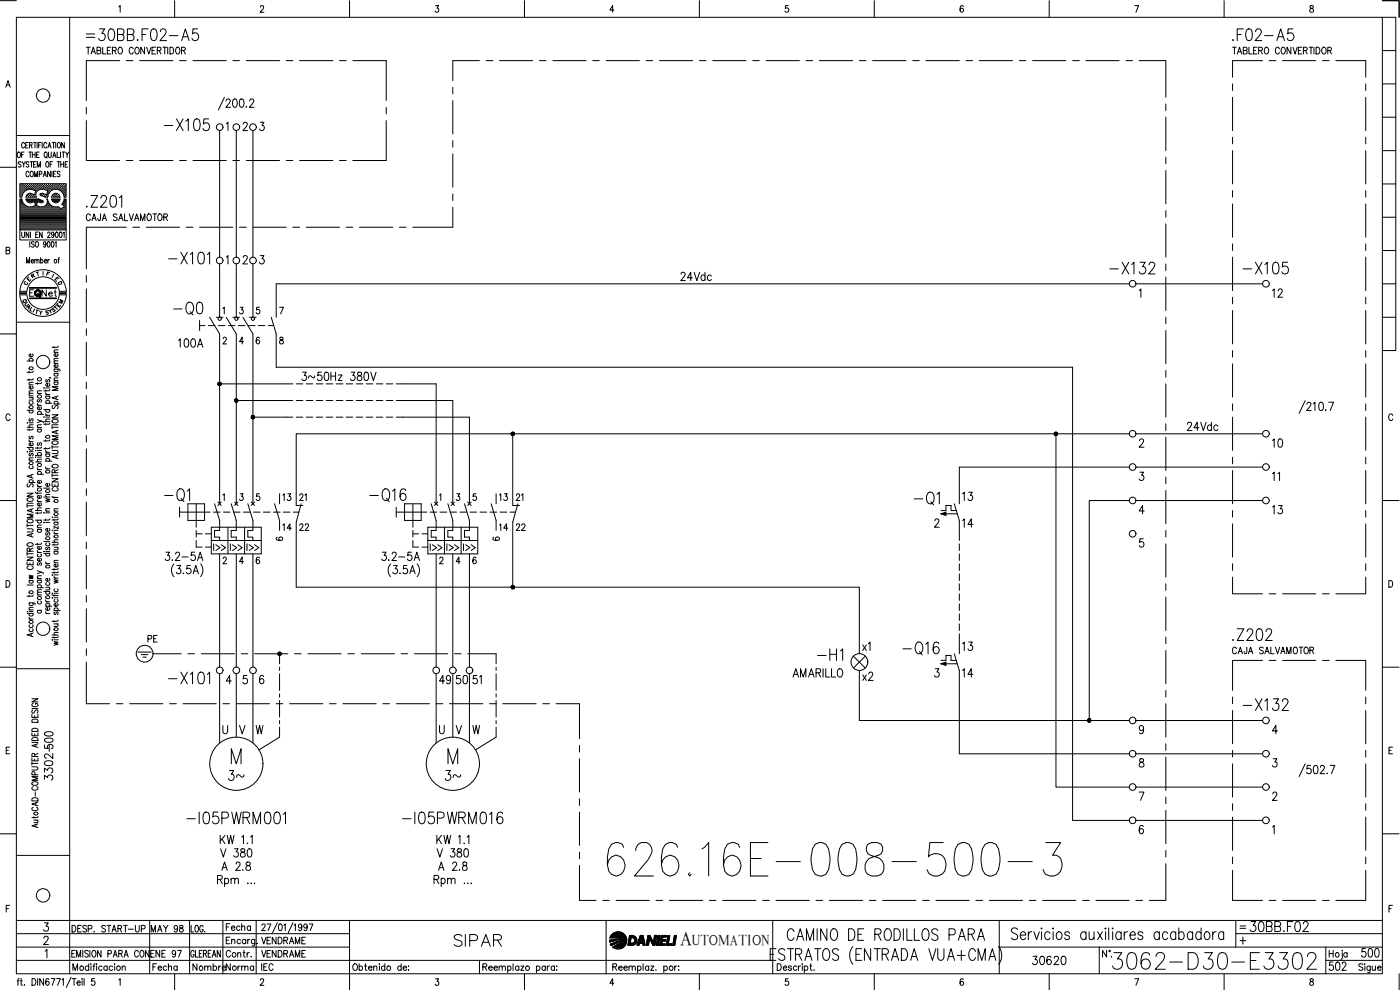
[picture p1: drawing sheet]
<svg xmlns="http://www.w3.org/2000/svg" width="420mm" height="297mm" viewBox="0 0 420 297" stroke-linecap="round" stroke-linejoin="round" font-family="sans-serif">
<defs><g id="words">
<text font-size="15.4" x="181" y="264.2">626.16E-008-500-3</text>
<text font-size="8.8" x="332.7" y="292.1">3062-D30-E3302</text>
<g font-size="7.5">
<text x="50.8" y="95.6">-Q0</text>
<text x="48.3" y="151.7">-Q1</text>
<text x="109.7" y="151.7">-Q16</text>
<text x="273" y="152.8">-Q1</text>
</g>
<g font-size="7.1">
<text x="24.7" y="13.4">=30BB.F02-A5</text>
<text x="368.7" y="13.4">.F02-A5</text>
<text x="48" y="40.6">-X105</text>
<text x="49.4" y="80.4">-X101</text>
<text x="269.9" y="197.6">-Q16</text>
<text x="368.7" y="193.3">.Z202</text>
<text x="244.1" y="199.3">-H1</text>
<text x="49.4" y="206.4">-X101</text>
<text x="371.8" y="214.5">-X132</text>
<text x="55" y="248.4">-I05PWRM001</text>
<text x="119.6" y="248.4">-I05PWRM016</text>
<text x="135.1" y="285">SIPAR</text>
<text x="234.9" y="283.3">CAMINO DE RODILLOS PARA</text>
</g>
<g font-size="6.6">
<text x="332" y="83.3">-X132</text>
<text x="371.8" y="83.3">-X105</text>
<text x="373.9" y="280.8">30BB.F02</text>
</g>
<g font-size="6.2">
<text x="16.9" y="225.8" transform="rotate(-90 16.9 225.8)">500</text>
<text x="67.4" y="235.3">3~</text>
<text x="132.3" y="235.3">3~</text>
<text x="407.5" y="288.6">500</text>
</g>
<text font-size="5.9" x="204.1" y="283.7">A</text>
<g font-size="5.7">
<text x="203.2" y="85.4">24Vdc</text>
<text x="380.6" y="90.3">12</text>
<text x="52.2" y="105.5">100A</text>
<text x="89.3" y="115.4">3~50Hz 380V</text>
<text x="354.9" y="130.5">24Vdc</text>
<text x="380.6" y="135.5">10</text>
<text x="287.5" y="151.3">13</text>
<text x="380.6" y="155.2">13</text>
<text x="287.5" y="159.5">14</text>
<text x="48.3" y="169.3">3.2-5A</text>
<text x="113.2" y="169.3">3.2-5A</text>
<text x="257.5" y="196.5">x1</text>
<text x="287.5" y="196.5">13</text>
<text x="130.5" y="206.4">49</text>
<text x="135.8" y="206.4">50</text>
<text x="140.8" y="206.4">51</text>
<text x="236.7" y="204.3">AMARILLO</text>
<text x="257.5" y="205.3">x2</text>
<text x="287.5" y="204.3">14</text>
<text x="16.6" y="235.3" transform="rotate(-90 16.6 235.3)">3302-</text>
<text x="64.9" y="258.2">V 380</text>
<text x="65.3" y="262.5">A 2.8</text>
<text x="129.8" y="258.2">V 380</text>
<text x="130.5" y="262.5">A 2.8</text>
<text x="308.7" y="290.7">30620</text>
<text x="397.6" y="292.5">502</text>
</g>
<g font-size="5.3">
<text x="384.9" y="145.3" transform="rotate(-90 384.9 145.3)">11</text>
<text x="83.6" y="151.3">13</text>
<text x="88.5" y="151.3">21</text>
<text x="148.5" y="151.3">13</text>
<text x="83.6" y="160.5">14</text>
<text x="88.5" y="160.5">22</text>
<text x="148.5" y="160.5">14</text>
<text x="153.8" y="160.5">22</text>
<text x="67.7" y="166.5">I&gt;&gt;</text>
<text x="43" y="194">PE</text>
<text x="66.7" y="280.5">Fecha</text>
<text x="56.8" y="292.5">Nombre</text>
<text x="66.7" y="292.5">Norma</text>
</g>
<g font-size="4.9">
<text x="11.3" y="90">Net</text>
<text x="157.7" y="151.3" transform="rotate(-90 157.7 151.3)">21</text>
<text x="44.1" y="280.8">MAY 98</text>
<text x="77.3" y="284.3">VENDRAME</text>
</g>
<g font-size="4.4">
<text x="6.7" y="85.7">E</text>
<text x="15.2" y="85.7">E</text>
<text x="207.7" y="283.7">UTOMATION</text>
</g>
<g font-size="4">
<text x="8.1" y="84.7">R</text>
<text x="5.6" y="92.1">Q</text>
<text x="6.7" y="93.8">A</text>
<text x="12.3" y="95.6">S</text>
<text x="81.5" y="163.3">6</text>
<text x="146.8" y="163.3">6</text>
</g>
<g font-size="3.5">
<text x="6" y="86.4">C</text>
<text x="16.2" y="86.4">D</text>
<text x="14.8" y="93.8">T</text>
<text x="370.8" y="279.8">=</text>
</g>
</g></defs>
<!-- layer: DCA_A3E2|CART -->
<g fill="none" stroke="#000" stroke-width=".3">
<path d="M0 .2h4.9M4.9 5.2h410v287h-410zM20.9 5.2v287M35.6 2.1l.5-.4v2M52.4 .2v5M78.1 2.1l.2-.3 .5-.1 .3 .6-1 1.4h1.1M104.9 .2v5M130.7 1.7h.9l-.5 .7a.6 .6 0 0 1 .5 1 .6 .6 0 0 1-1-.1M157.4 .2v5M184.2 3h-1.2l.9-1.3v2M209.9 .2v5M236.6 1.7h-.8l-.1 .8a.63 .63 0 0 1 .9 0 .63 .63 0 0 1-.1 1 .63 .63 0 0 1-.9-.2"/>
<path d="M262.4 .2v5M289.1 2l-.3-.3a1.12 1.12 0 0 0-.1 2 .57 .57 0 0 0 .5-.9 .57 .57 0 0 0-1-.1l-.1 .3M314.9 .2v5M340.6 1.7h1.1l-.8 2M367.4 .2v5M393.2 1.8v.6a.72 .72 0 0 1 .9 .4 .72 .72 0 0 1-.3 .9 .64 .64 0 0 1-.8-.7 .64 .64 0 0 1 .9-.6l.2-.3-.1-.3zM414.9 .2h5v5M414.9 5.2h4v100h-4M414.9 15.2h4M1.7 26.2l.7-2 .6 2M2 25.5h.8M414.9 35.2h4"/>
<path d="M414.9 25.2h4M0 50.2h4.9M4.9 40.7h16M5.4 45.7l.1-.1a.86 .86 0 0 1 .7 .8 .86 .86 0 0 1-.7 .9 1.09 1.09 0 0 1-.1-1.6zM6.1 57h.1M6.1 56.4h.1M6.1 55.7h.1M6.1 57.6h.1M6.1 58.3h.1M6.1 58.9h.1M6.1 59.8h.4M6.3 57.3h.1"/>
<path d="M6.3 56h.1M6.3 58.6h.1M6.3 48.8l-.3-.3-.5 .3 .1 .3 .6 .4 .1 .4-.3 .3-.5-.3M6.3 56v.1M6.3 57.3v.1M6.3 58.5v.2M6.4 56.7l-.1 .1M6.4 55.4l-.1 .1M6.4 57.9l-.1 .1M6.5 46.4h.4M6.6 59.7h-.6v9.3h13.9v-9.3h-.7l-.7 1.6M6.6 57h.1"/>
<path d="M6.6 56.4h.1M6.6 55.7h.1M6.6 57.6h.1M6.6 58.3h.1M6.6 59.7a2.54 2.54 0 0 0 3.2 2.3M6.6 48.5l.5 .8 .5-.8M6.6 55.7v.1M6.6 56.3v.2M6.6 56.9v.2M6.6 57.6v.1M6.6 58.2v.2M6.8 58.4l-.2 .8"/>
<path d="M6.9 57.3h.1M6.9 56.7h.1M6.9 56h.1M6.9 55.4h.1M6.9 55.4v.1M6.9 56v.1M6.9 56.6v.2M6.9 57.3v.1M7.1 49.3v.9M7.2 57h.2M7.2 56.4h.2M7.2 55.7h.2"/>
<path d="M7.2 45.6h-.7v1.7M7.3 55.7v.1M7.3 56.3v.2M7.3 56.9v.2M7.4 43.2a.46 .46 0 0 0-.6-.5 .46 .46 0 0 0-.3 .7v.4a.47 .47 0 0 0 .3 .6 .47 .47 0 0 0 .6-.4M7.5 56.7h.2M7.5 56h.2M7.5 55.4h.2M7.6 55.4v.1M7.6 56v.1M7.6 56.6v.2M7.7 43.5h.5"/>
<path d="M7.8 57h.1M7.8 56.4h.2M7.8 55.7h.2M7.9 58.9l-.1 .3h3.1M7.9 55.7v.1M7.9 56.3v.2M7.9 56.9v.1M7.9 59.8h3.7M8 58.9h.1M8.2 56h.1M8.2 58.6h.1M8.2 56v.1"/>
<path d="M8.2 58.5v.2M8.3 56.7l-.1 .1M8.3 55.4l-.1 .1M8.5 42.7h-.8v1.7h.8M8.5 56.4h.1M8.5 55.7h.1M8.5 58.9h.1M8.5 58.3h.1M8.6 55.7v.1M8.6 56.3v.2M8.6 58.3v.1M8.6 58.8v.2"/>
<path d="M8.6 48.8a.4 .4 0 0 0-.6-.2 .4 .4 0 0 0 .1 .6l.5 .3v.4l-.3 .3-.5-.3M8.6 45.6h.9M8.7 51.8a.46 .46 0 0 0-.6-.4 .46 .46 0 0 0-.3 .6v.4a.46 .46 0 0 0 .3 .6 .46 .46 0 0 0 .6-.4M8.8 56.7h.1M8.8 56h.1M8.8 55.4h.1M8.8 58.6h.1M8.8 43.5h.7l.1-.6-.8-.2v1.7M8.8 55.4v.1M8.8 56v.1M8.8 56.6v.1M8.8 58.5v.2"/>
<path d="M9 48.5h.8M9.1 45.6v1.7M9.1 56.4h.2M9.1 55.7h.2M9.1 58.3h.2M9.1 58.9h.2M9.2 55.7v.1M9.2 56.3v.2M9.2 58.2v.2M9.2 58.8v.2M9.2 43.5l.5 .9M9.3 51.5l.1-.1a.82 .82 0 0 1 .6 .8 .82 .82 0 0 1-.7 .8l-.3-.6z"/>
<path d="M9.4 58l-.8 .1-.7 .7M9.4 48.5v1.7M9.4 56h.2M9.4 58.6h.2M9.5 56v.1M9.5 58.5v.2M9.6 55.4l-.1 .1M9.6 56.7l-.1 .1M9.7 46.4h.8M9.7 45.6v1.7M9.7 56.4h.2M9.7 55.7h.2"/>
<path d="M9.7 58.9h.2M9.8 56.9l1 .3-.4 1.2-1-.3M9.8 56.9a2.52 2.52 0 0 0-3.1 1.5M9.8 55.7v.1M9.8 56.3v.2M9.8 58.3v.1M9.8 58.8v.2M10.1 42.7h.8M10.1 49.3h.4M10.1 56.7h.1M10.1 56h.1M10.1 55.4h.1"/>
<path d="M10.1 58.6h.1M10.1 55.4v.1M10.1 56v.1M10.1 56.6v.2M10.1 58.5v.2M10.3 53v-1.6l.5 1.6 .5-1.6v1.6M10.4 57h.1M10.4 56.4h.1M10.4 55.7h.1M10.4 58.9h.1M10.5 55.7v.1M10.5 56.3v.2"/>
<path d="M10.5 56.9v.2M10.5 58.8v.2M10.5 42.7v1.7M10.5 58.3h.1M10.5 45.6v1.7M10.7 56h.1M10.8 56v.1M10.8 57.3h.1M10.8 48.5h-.7v1.7h.7M10.8 56.7v.1M10.8 55.4v.1M11 46.4h.5"/>
<path d="M11 57h.2M11 56.4h.2M11 55.7h.2M11.1 55.7v.1M11.1 56.3v.2M11.1 56.9v.2M11.1 42.7v1.7M11.2 50.2v-1.7l.4 1.7 .5-1.7v1.7M11.3 56.7h.2M11.3 56h.2M11.3 55.4h.2M11.4 55.4v.1"/>
<path d="M11.4 56v.1M11.4 56.6v.2M11.5 57.1a1.46 1.46 0 0 0-.5 2M11.5 59.7h-3.7l.7 1 .9 .1M11.5 59.7l.3 .1M11.6 43.5h.5M11.6 56.4h.2M11.6 55.7h.2M11.7 59.8l1 .3M11.7 55.7v.1M11.7 56.3v.2M11.8 45.6h-.8v1.7h.8"/>
<path d="M11.8 52.3l.7-.2-.1-.6-.6-.1v1.6M12 56h.1M12 56v.1M12.1 58.2v.4M12.1 58.7l1 .3M12.1 56.7l-.1 .1M12.1 55.4l-.1 .1M12.3 56.4h.1M12.3 55.7h.1M12.3 58.3h.1M12.4 42.7h-.8v1.7M12.4 55.7v.1"/>
<path d="M12.4 56.3v.2M12.4 58.2v.2M12.6 56.7h.1M12.6 56h.1M12.6 55.4h.1M12.6 58.6h.1M12.7 42.7v1.7M12.7 55.4v.1M12.7 56v.1M12.7 56.6v.1M12.7 58.5v.2M12.7 56.8l.7 .1"/>
<path d="M12.7 56.8l-1.3 .3M12.9 56.4h.2M12.9 55.7h.2M12.9 58.3h.2M13 53l.5-1.6 .4 1.6M13 55.7v.1M13 56.3v.2M13 58.2v.2M13 58l-.9 .2M13.2 52.5h.6M13.3 56h.1M13.3 58.6h.1"/>
<path d="M13.3 56v.1M13.3 58.5v.2M13.4 56.9l1 .3-.4 1.2-1-.3M13.4 56.7l-.1 .1M13.4 55.4l-.1 .1M13.5 45.7l.1-.1a.86 .86 0 0 1 .6 .8 .86 .86 0 0 1-.6 .9 1.14 1.14 0 0 1-.1-1.6zM13.5 56.4h.2M13.5 55.7h.2M13.5 58.9h.2M13.6 55.7v.1M13.6 56.3v.2M13.6 58.8v.2"/>
<path d="M13.8 47l.3 .4M13.9 56.7h.1M13.9 56h.1M13.9 55.4h.1M13.9 58.6h.1M13.9 55.4v.1M13.9 56v.1M13.9 56.6v.2M13.9 58.5v.2M14 48.6l.1-.1a.88 .88 0 0 1 .6 .8 .88 .88 0 0 1-.6 .9 1.09 1.09 0 0 1-.1-1.6zM14 43.2a.46 .46 0 0 0-.6-.4 .46 .46 0 0 0-.3 .6l.3 .9 .3 .1 .3-.4M14.2 58.9h.1"/>
<path d="M14.2 57h.2M14.2 56.4h.2M14.2 55.7h.2M14.2 58.3h.2M14.3 55.7v.1M14.3 56.3v.2M14.3 56.9v.2M14.3 58.2v.2M14.3 57.6h.1M14.4 44.4l.5-1.7 .4 1.7M14.5 58.4l-.2 .8-1.2-.3M14.5 57.3h.1"/>
<path d="M14.5 56h.1M14.6 45.6v1.5l.3 .2 .4-.2 .1-1.5M14.6 57.9h.1M14.6 43.8h.6M14.6 56v.1M14.6 57.3v.1M14.6 56.7v.1M14.6 55.4v.1M14.8 57h.2M14.8 56.4h.2M14.8 55.7h.2M14.9 55.7v.1"/>
<path d="M14.9 56.3v.2M14.9 56.9v.2M15 49.3h.5M15.1 51.4v1.6l-.8-1.6v1.6M15.2 56.7h.1M15.2 56h.1M15.2 55.4h.1M15.2 55.4v.1M15.2 56v.1M15.2 56.6v.2M15.5 56.4h.1M15.5 55.7h.1"/>
<path d="M15.5 56.9v.1M15.5 55.7v.1M15.5 56.3v.2M15.6 51.4v1.6M15.6 58.9l-.1 .3h2.5l-.1-.3M15.6 59.8h2.3M15.7 42.7h.8M15.8 48.5h-.8v1.7M15.8 56.7h.1M15.8 56h.1M15.8 55.4h.1M15.8 47.3l.5-1.7 .5 1.7"/>
<path d="M15.8 55.4v.1M15.8 56v.1M15.8 56.6v.2M15.8 58.6v.1M15.9 58.6h.1M16 46.7h.6M16 52.2h.5M16.1 42.7v1.7M16.1 56.4h.2M16.1 55.7h.2M16.1 58.9h.2M16.2 55.7v.1"/>
<path d="M16.2 56.3v.2M16.2 58.8v.2M16.3 58.3l-.1 .1M16.4 56h.2M16.4 58.6h.2M16.5 56v.1M16.5 58.5v.2M16.6 55.4l-.1 .1M16.6 56.7h-.1M16.7 42.7v1.7M16.7 56.4h.2M16.7 55.7h.2"/>
<path d="M16.7 58.3h.2M16.7 58.9h.2M16.8 51.4h-.8v1.6h.8M16.8 55.7v.1M16.8 56.3v.2M16.8 58.2v.2M16.8 58.8v.2M17.1 56.7h.1M17.1 56h.1M17.1 55.4h.1M17.1 58.6h.1M17.1 55.4v.1"/>
<path d="M17.1 56v.1M17.1 56.6v.1M17.1 58.5v.2M17.1 45.6v1.7h.8M17.2 48.5h.8M17.2 58.1l.7 .7M17.3 58.1h-1l-.7 .7M17.4 56.4h.1M17.4 55.7h.1M17.4 58.9h.1M17.4 42.8l.2-.1a.86 .86 0 0 1 .6 .9 .86 .86 0 0 1-.6 .8 1.09 1.09 0 0 1-.2-1.6zM17.4 55.7v.1"/>
<path d="M17.4 56.3v.2M17.4 58.8v.2M17.6 48.5v1.7M17.7 56h.1M17.7 57l.8 .5 .6 .9M17.7 56v.1M17.7 57a2.51 2.51 0 0 0-3.3 1.4M17.8 56.7l-.1 .1M17.8 55.4l-.1 .1M18 51.6a.41 .41 0 0 0-.7-.2 .41 .41 0 0 0 .1 .7l.4 .2a.44 .44 0 0 1 .1 .6 .44 .44 0 0 1-.6 .1l-.1-.2M18 57h.2M18 56.4h.2"/>
<path d="M18 55.7h.2M18.1 55.7v.1M18.1 56.3v.2M18.1 56.9v.2M18.2 45.6v1.7M18.2 49.3h.9M18.2 48.5v1.7M18.3 56.7h.2M18.3 56h.2M18.3 55.4h.2M18.4 57.3h.1M18.4 55.4v.1"/>
<path d="M18.4 56v.1M18.4 56.6v.2M18.6 45.6h.8M18.6 57h.2M18.6 56.4h.2M18.6 55.7h.2M18.7 57.6h.1M18.7 55.7v.1M18.7 56.3v.2M18.7 56.9v.2M19 57.3h.1M19 56h.1"/>
<path d="M19 45.6v1.7M19 56v.1M19 57.3v.1M19.1 58.4l.2 .8h.6v-4.1h-13.9v4.1h.6M19.1 55.4l-.1 .1M19.1 56.7l-.1 .1M19.1 57.9l-.1 .1M19.1 48.5v1.7M19.3 57h.1M19.3 56.4h.1M19.3 55.7h.1M19.3 57.6h.1"/>
<path d="M19.3 58.3h.1M19.3 42.7v1.7l-.8-1.7v1.7M19.3 58.9h.1M19.3 59.8h.4M19.3 55.7v.1M19.3 56.3v.2M19.3 56.9v.2M19.3 57.6v.1M19.3 58.2v.2M19.3 58.8v.2M19.6 49.3h.4M19.6 57.3h.1"/>
<path d="M19.6 56.7h.1M19.6 56h.1M19.6 55.4h.1M19.6 57.9h.1M19.6 58.6h.1M19.6 55.4v.1M19.6 56v.1M19.6 56.6v.2M19.6 57.3v.1M19.6 57.9v.1M19.6 58.5v.2M19.7 45.6l.5 .8 .4-.8"/>
<path d="M20.2 46.4v.9M20.3 48.5h-.7v1.7h.7M414.9 55.2h4M414.9 45.2h4M1.8 75.1l1-.1 .1-.6-1.1-.2v2l1-.1 .2-.6-.5-.4M6 69v3h13.9v-3M6.1 64.6h13.6M6.1 64.3h13.6M6.1 64h13.6M6.1 63.7h13.6M6.1 63.4h13.6M6.1 63h13.6"/>
<path d="M6.1 62.7h12M6.1 62.4h11.7M6.1 62.1h2.2M6.1 61.8h1.6M6.1 61.5h1.2M6.1 61.1h.9M6.1 60.8h.7M6.1 60.5h.5M6.1 60.2h.4M6.1 64.9h13.6M6.1 65.3h13.6M6.1 65.6h13.6"/>
<path d="M6.1 65.9h13.6M6.1 66.2h13.6M6.1 66.5h13.6M6.1 66.8h13.6M6.1 67.2h13.6M6.1 67.5h13.6M6.1 67.8h13.6M6.1 68.1h13.6M6.1 68.4h13.6M6.1 68.7h13.6M6.5 69.6v1.2l.4 .5 .3-.1 .2-.4v-1.2M8 78.9v-1.6l.4 1.6 .5-1.6v1.6"/>
<path d="M8.1 60.2h4.5M8.3 60.5h1.7M8.6 69.6v1.7l-.8-1.7v1.7M8.9 72.5v1.7M9.1 69.6v1.7M9.4 78.3h.7l-.2-.4a.48 .48 0 0 0-.6 .5 .48 .48 0 0 0 .6 .5l.2-.2M9.4 60.8l1-.3 .2 1.2-.8 .3M9.8 62.1h2M10.2 72.7l-.7-.2v.6l.7 .4v.4l-.3 .3-.5-.3M10.4 78.1l.3-.3 .3 .1 .1 1M10.4 77.8v1.1M10.5 60.5h.6"/>
<path d="M10.5 60.8h.5M10.6 61.8h.4M10.6 61.1h.4M10.7 61.5h.2M10.7 70.4h.5M10.8 72.5h.2a.86 .86 0 0 1 .6 .8 .86 .86 0 0 1-.6 .9 1.13 1.13 0 0 1-.2-1.7zM11.1 78.1l.2-.3 .3 .1 .1 1M11.5 69.6h-.8v1.7h.8M11.6 60.5h1.3M12.2 60.8l-1-.3-.2 1.2a1.87 1.87 0 0 0 2.3 .2 1.87 1.87 0 0 0 .7-2.2h.3a2.57 2.57 0 0 0 3.1 2.3M12.2 78l.1-.1a.48 .48 0 0 1 .6 .5 .48 .48 0 0 1-.6 .5l-.1-.2M12.2 77.3v1.6"/>
<path d="M12.7 69.6v1.7l-.8-1.7v1.7M12.7 60.1a.45 .45 0 0 1 .2 .7 .45 .45 0 0 1-.7 0M13.2 62.1h2.8M13.3 78.3h.7l-.1-.4a.48 .48 0 0 0-.6 .5 .48 .48 0 0 0 .6 .5l.1-.2M13.7 61.8h1.7M13.8 73.1l-.2 .3a.43 .43 0 0 1-.6-.4 .43 .43 0 0 1 .7-.3l.1 .7-.2 .7-.3 .1-.2-.3M14 61.5h1M14.2 61.1h.5M14.3 60.8h.2M14.3 70a.36 .36 0 0 1 .5-.4 .36 .36 0 0 1 .1 .6l-.6 1.1h.8M14.3 60.5h.1M14.4 72.5h.2a1.01 1.01 0 0 1 0 1.7l-.4-.8z"/>
<path d="M14.4 77.8v1.1M14.9 77.8l-.5 .5M15.5 72.5a.83 .83 0 0 1 .8 .7 .83 .83 0 0 1-.5 1l-.3-.1-.1-.7zM15.8 60.2h1.9M16 60.5h1.4M16.2 70.2l-.2 .4a.42 .42 0 0 1-.5-.5 .42 .42 0 0 1 .6-.3l.1 .8-.2 .6-.3 .1-.2-.3M16.6 72.8l.2-.3v1.7M16.8 69.7l.3-.1a1.01 1.01 0 0 1-.1 1.7l-.4-.7zM17.2 60.8l.6-.5 .2-.6h-2.5l.7 1 1.1 .1M17.4 77.8h.4M17.4 62l.8 .6 1.1-.6M17.9 77.3l-.3 .3v1.3"/>
<path d="M17.9 69.7l.3-.1a1.01 1.01 0 0 1 0 1.7l-.4-.7zM18.3 62.7h1.4M18.6 61.3l.7 .7M18.8 61.1h.9M18.8 61.5h.9M18.9 62.4h.8M19 69.9l.3-.3v1.7M19 60.8h.7M19.1 60.5h.6M19.2 61.8h.5M19.3 60.2h.4M19.4 62.1h.3"/>
<path d="M414.9 75.2h4M414.9 65.2h4M4.9 96.7h16M5.9 87.4a7 7 0 0 1 7-6.5 7 7 0 0 1 7 6.5M8.1 87.4a4.9 4.9 0 0 1 4.8-4.4 4.9 4.9 0 0 1 4.9 4.4M8.1 88.5a4.9 4.9 0 0 0 4.8 4.3 4.9 4.9 0 0 0 4.9-4.3h2.1a7 7 0 0 1-7 6.4 7 7 0 0 1-7-6.4M8.8 86.3h8.2v.2h-8.2M8.8 89.4h8.2v.2h-8.2zM8.9 86.3h8M8.9 89.5h8M10.1 86.9h-1.2v2M10.9 93l.6 .2"/>
<path d="M12.9 81.5v1M17.8 87.9h2.1v.1h-2.1zM17.9 88h1.9M414.9 95.2h4M414.9 85.2h4M0 100.2h4.9M8.1 108.3h1.8M8.7 111.4v.5M8.7 113.7v.5M8.7 119.3h1.2M8.7 118.8h1.2M8.7 115.5h1.2"/>
<path d="M9 108.3l-.2-.1a.55 .55 0 0 1 .5-.7 .55 .55 0 0 1 .6 .7l-.2 .1M9.6 119.3l.3 .4v.3h-1.2M9.7 115.9l.2 .1a.53 .53 0 0 1-.6 .7 .53 .53 0 0 1-.4-.8h.3v.8M9.7 106.2l.2 .2a.53 .53 0 0 1-.6 .7 .53 .53 0 0 1-.4-.8l.3-.1v.8M9.9 118l-1.1 .1-.1 .3 .4 .4M9.9 117.2l-1.1 .1-.1 .4 .4 .3M9.9 114.7l-1.1 .1-.1 .3 .4 .4M9.9 113.6v.3h-1.8M9.9 111.4l-.3 .3h-1.5M11.2 114.8v.5M11.2 118.1h1.2M11.5 119.9l-.3 .3 .1 .4h.3l.3-.6 .3-.1 .2 .3-.2 .5"/>
<path d="M12.4 117.2l-1.1 .1-.1 .4 .4 .4M12.4 114.7l-.3 .4h-1.5M13.1 116.4h.2zM13.7 117.8l.1 .3 .5 .2M13.7 117v.5M13.7 118.9h1.2M13.7 118.3h1.2M13.7 116.4h1.2M14 118.9l-.2 .1a.56 .56 0 0 0 .5 .7 .56 .56 0 0 0 .6-.7l-.2-.1M14 113.9l-.3 .3 .1 .4h.4l.2-.7h.3l.2 .3-.2 .4M14.7 115a.54 .54 0 0 1 .1 .8 .54 .54 0 0 1-.8 .1l-.3-.6 .6-.3v.9M14.9 113.3l.4 .1"/>
<path d="M14.9 116.9l-.3 .3h-1.5M16.2 110.7l1.7 .1v.6M16.2 104v.4M16.2 114.6h1.2M16.2 114.2h1.2M16.2 112h1.2M16.2 109h1.2M16.2 105.7h1.2M16.5 114.6l-.2 .2a.55 .55 0 0 0 .5 .7 .55 .55 0 0 0 .6-.7l-.2-.2M16.5 112l-.2 .2a.55 .55 0 0 0 .5 .7 .55 .55 0 0 0 .6-.7l-.2-.2M16.5 110.7l-.2 .2a.55 .55 0 0 0 .5 .6 .55 .55 0 0 0 .6-.6l-.2-.2M16.8 119v.7"/>
<path d="M17.2 109.4l.2 .2a.53 .53 0 0 1-.6 .7 .53 .53 0 0 1-.4-.8l.4-.1v.9M17.2 106.2l.2 .1a.53 .53 0 0 1-.6 .7 .53 .53 0 0 1-.4-.8h.4v.8M17.4 118.8l-1.8 .6 1.8 .5M17.4 116h-1.8l1.8 .6-1.8 .5h1.8M17.4 113.4l-1.1 .1-.1 .3 .4 .4M17.4 108.3h-1.1l-.1 .4 .4 .3M17.4 107.5l-1.1 .1-.1 .3 .4 .4M17.4 105l-1.1 .1-.1 .3 .4 .3M17.4 103.9v.3h-1.8M3 124.7a.63 .63 0 0 0-.8-.5 .63 .63 0 0 0-.4 .8v.4a.63 .63 0 0 0 .4 .8 .63 .63 0 0 0 .8-.5M8.1 135.5h.2zM8.1 126.9h.2z"/>
<path d="M8.1 128.2h1.8M8.1 134.3h1.8M8.1 123.1h1.8M8.7 132l.1 .3 .4 .2M8.7 128.7v.5M8.7 138.1h1.2M8.7 135.5h1.2M8.7 132.5h1.2M8.7 126.9h1.2M9 139.8a.57 .57 0 0 0 .3 .9 .57 .57 0 0 0 .6-.6l-.2-.3M9 136l-.3 .3 .3 .5 .4-.7h.5v.4l-.2 .3M9 134.3a.57 .57 0 0 0 .3 .9 .57 .57 0 0 0 .6-.7l-.2-.2"/>
<path d="M9 130.9l-.3 .3 .1 .4h.3l.3-.6 .3-.1 .2 .3-.2 .4M9 125.6l-.3 .3 .1 .4h.3l.3-.6 .3-.1 .2 .3-.2 .5M9 123.1a.57 .57 0 0 0 .3 .9 .57 .57 0 0 0 .6-.7l-.2-.2M9 120.5l-.2 .1a.56 .56 0 0 0 .5 .7 .56 .56 0 0 0 .6-.7l-.2-.1M9.7 133a.49 .49 0 0 1-.3 .8 .49 .49 0 0 1-.5-.8h.3v.8M9.9 137.4h-1.1l-.1 .3 .4 .4M9.9 128.6l-.3 .4h-1.5M9.9 127.5h-1.1l-.1 .4 .4 .3M10.6 137.1h.2zM10.6 135.2h.2zM10.6 138.6h1.8M10.6 136.6h1.8"/>
<path d="M11.2 125.9l1.2 .5-1.2 .4M11.2 121.1l.3 .5h.3M11.2 134.1v.5M11.2 137.1h1.2M11.2 135.2h1.2M11.2 128.8h1.2M11.2 128.3h1.2M11.2 124.3h1.8M11.2 121.6h1.2M11.5 136.6l-.2-.1a.54 .54 0 0 1 .6-.8 .54 .54 0 0 1 .3 .9M11.5 132.8l-.3 .3 .1 .5h.3l.3-.7 .3-.1 .2 .3-.2 .5M11.5 128.8l-.2 .1a.54 .54 0 0 0 .6 .8 .54 .54 0 0 0 .3-.9"/>
<path d="M11.5 124.3l-.2-.1a.54 .54 0 0 1 .6-.8 .54 .54 0 0 1 .3 .9M12.2 122.1a.54 .54 0 0 1 .1 .8 .54 .54 0 0 1-.8 0l-.3-.5 .6-.3v.8M12.4 137.8l-1.1 .1-.1 .3 .4 .4M12.4 134.1v.3h-1.8M12.4 127.5h-1.1l-.1 .4 .4 .4M12.4 126.4l.6 .2v.3M13.1 125.1h.2zM13.1 126.5h1.8M13.1 122.9h1.8M13.7 135.2l.3 .5h.3M13.7 124.1l.1 .3 .5 .2M13.7 127v.5"/>
<path d="M13.7 132v.5M13.7 134.3v.5M13.7 138.4h1.8M13.7 136.2h1.2M13.7 135.7h1.2M13.7 125.1h1.2M13.7 124.6h1.2M13.7 121h1.8M14 138.4l-.2-.2a.55 .55 0 0 1 .5-.6 .55 .55 0 0 1 .6 .6l-.2 .2M14 136.2l-.2 .1a.56 .56 0 0 0 .5 .8 .56 .56 0 0 0 .6-.8l-.2-.1M14 122.9l-.2 .1a.55 .55 0 0 0 .5 .7 .55 .55 0 0 0 .6-.7l-.2-.1M14 121l-.2-.1a.56 .56 0 0 1 .5-.7 .56 .56 0 0 1 .6 .7l-.2 .1"/>
<path d="M14.9 134.3l-.3 .3h-1.5M14.9 131.9l-.3 .4h-1.5M14.9 126.9l-.3 .4h-1.5M14.9 125.8h-1.1l-.1 .4 .4 .3M15.6 135.2h1.6l.2 .3-.2 .5-1.6 .1M15.6 124.4h1.8l-1.8 1h1.8M15.6 128.2h1.8M15.6 127.7v1M15.6 133.6v1M15.6 134.1h1.8M15.6 127.5h1.8M15.7 139.6a.9 .9 0 0 1 1-.4 .9 .9 0 0 1 .7 1 .9 .9 0 0 1-1.1 .3 .9 .9 0 0 1-.6-.9z"/>
<path d="M15.7 132.5a.9 .9 0 0 1 1-.3 .9 .9 0 0 1 .7 .9 .9 .9 0 0 1-1.1 .3 .9 .9 0 0 1-.6-.9zM15.7 126.1a.9 .9 0 0 1 1-.4 .9 .9 0 0 1 .7 .9 .9 .9 0 0 1-1.1 .4 .9 .9 0 0 1-.6-.9zM15.9 121.7l-.3 .3 .3 .6 .3-.1 .4-.6a.48 .48 0 0 1 .7-.2 .48 .48 0 0 1 .1 .8l-.2 .1M16.2 121.2h1.8M16.5 121.2l-.2-.1a.56 .56 0 0 1 .5-.7 .56 .56 0 0 1 .6 .7l-.2 .1M16.8 129.3v.7M16.8 136.7v.7M17.4 136.5l-1.8 .6 1.8 .5M17.4 130.8h-1.8l1.8 .5-1.8 .6h1.8M17.4 129.1l-1.8 .6 1.8 .5M418 124.7a.63 .63 0 0 0-.8-.5 .63 .63 0 0 0-.4 .8v.4a.63 .63 0 0 0 .4 .8 .63 .63 0 0 0 .8-.5M0 150.2h4.9"/>
<path d="M8.1 158.7h1.3l.5 .4v.3l-.5 .2h-1.3M8.1 148h1.8l-1.8 .9h1.8M8.1 151.2v1M8.1 157.2v.9M8.1 157.6h1.8M8.1 151.8h1.8M8.1 151h1.8M8.2 156.1a.9 .9 0 0 1 1.1-.4 .9 .9 0 0 1 .6 .9 .9 .9 0 0 1-1.1 .4 .9 .9 0 0 1-.6-.9zM8.2 149.6a.9 .9 0 0 1 1-.3 .9 .9 0 0 1 .7 .8 .9 .9 0 0 1-1.1 .4 .9 .9 0 0 1-.6-.9zM8.4 145.1l-.3 .4 .3 .6 .4-.1 .3-.7 .3-.2 .5 .4-.2 .6M8.7 144.8h1.8M9 144.8l-.2-.2a.52 .52 0 0 1 .6-.7 .52 .52 0 0 1 .3 .9"/>
<path d="M9.4 142.6v.6M9.4 152.9v.6M9.9 154.3h-1.8l1.8 .5-1.8 .6h1.8M9.9 152.6l-1.8 .6 1.8 .5M9.9 142.4l-1.8 .5 1.8 .6M10.6 147.6l.1 .3 1.7 .1M10.6 156.1h1.8M10.6 153.2h1.8M11.2 149.9l.1 .4 .5 .2M11.2 145.4l.1 .3 .5 .3M11.2 140.4l.3 .5h.3M11.2 147.7v.5"/>
<path d="M11.2 153.7v.5M11.2 158.9h1.2M11.2 158.4h1.2M11.2 150.5h1.2M11.2 146h1.2M11.2 142.3h1.8M11.2 140.9h1.2M11.5 158.9l-.2 .1a.56 .56 0 0 0 .5 .7 .56 .56 0 0 0 .6-.7l-.2-.1M11.5 156.1l-.2 .1a.54 .54 0 0 0 .6 .8 .54 .54 0 0 0 .3-.9M11.5 142.3l-.2-.1a.54 .54 0 0 1 .6-.8 .54 .54 0 0 1 .3 .9M12.2 150.9l.2 .2a.54 .54 0 0 1-.6 .7 .54 .54 0 0 1-.4-.8l.4-.1v.9M12.2 148.7a.54 .54 0 0 1 .1 .7 .54 .54 0 0 1-.8 .1l-.3-.5 .6-.3v.8"/>
<path d="M12.2 144.1l.2 .2a.54 .54 0 0 1-.6 .7 .54 .54 0 0 1-.4-.8l.4-.1v.9M12.4 157.6h-1.1l-.1 .4 .4 .4M12.4 153.6v.3l-1.8 .1M12.4 152.4h-1.1l-.1 .4 .4 .4M13.1 156.7h.2zM13.1 153.9h.2zM13.1 149.1h1.8M13.1 146.5h1.8M13.7 149.5l1.2 .3-1.2 .3 1.2 .3-1.2 .3M13.7 140.1l.1 .3 .5 .3M13.7 156.7h1.2M13.7 155.7v.5"/>
<path d="M13.7 153.9h1.2M13.7 153.4h1.2M13.7 140.7h1.2M14 159.8l-.3 .3 .3 .5 .4-.7h.5v.4l-.2 .3M14.7 158.6l.2 .1a.53 .53 0 0 1-.6 .7 .53 .53 0 0 1-.4-.7l.4-.1v.8M14.7 145.1l.2 .1a.53 .53 0 0 1-.6 .7 .53 .53 0 0 1-.4-.8h.4v.8M14.9 155.7l-.3 .3h-1.5M14.9 152.6h-1.1l-.1 .4 .4 .4M14.9 148.4h-1.1l-.1 .4 .4 .3M15.6 159.1h.2zM15.6 155.2h.2zM15.6 148.9l.1 .3 1.7 .1"/>
<path d="M15.6 145v.9h1.8v-.9M15.6 143.6h1.8l-1.8 1h1.8M15.6 142.6h1.8M15.6 142.1v1M16 146.3a.52 .52 0 0 0-.4 .7 .52 .52 0 0 0 .7 .3h.5a.52 .52 0 0 0 .6-.3 .52 .52 0 0 0-.4-.7M16.2 159.5l.1 .4 .5 .2M16.2 153.4h1.2M16.2 149v.5M16.2 155.7v.5M16.2 159.1h1.2M16.2 156.7h1.2M16.2 155.2h1.2"/>
<path d="M16.5 156.7l-.2 .1a.56 .56 0 0 0 .5 .7 .56 .56 0 0 0 .6-.7l-.2-.1M16.5 141.8l-.1-.8h-.6l-.2 .8h1.8M16.5 145.4v.5M17.4 157.9v.8l-1.2-.8v.8M17.4 155.6l-.3 .4h-1.5M17.4 152.6l-1.1 .1-.1 .3 .4 .4M17.4 140.9l-.9 .5M414.9 150.2h5M1.8 174.2a1.01 1.01 0 0 1 1.2 1 1.01 1.01 0 0 1-1.2 1zM8.1 168.6v.8h1.8v-.8M8.1 167.2h1.8l-1.8 .9h1.8M8.1 175.5h1.8"/>
<path d="M8.1 166.1h1.8M8.1 165.6v1M8.2 163.1a.9 .9 0 0 1 1.1-.3 .9 .9 0 0 1 .6 .9 1.05 1.05 0 0 1-1.8-.4zM8.6 169.8a.54 .54 0 0 0-.5 .7 .54 .54 0 0 0 .7 .4h.4a.55 .55 0 0 0 .7-.4 .55 .55 0 0 0-.4-.7M8.7 172.6l1.2 .3-1.2 .2 1.2 .3-1.2 .3M8.7 178.6v.5M8.7 174.1h1.2M9 174.1l-.2 .2a.52 .52 0 0 0 .6 .7 .52 .52 0 0 0 .3-.9M9 165.4l-.1-.8-.6-.1-.2 .9h1.8M9 168.9v.5M9.4 160.3v.6M9.9 178.5l-.3 .4h-1.5"/>
<path d="M9.9 160l-1.8 .6 1.8 .5M9.9 164.4l-.9 .5M11.2 171.2l1.2 .5-1.2 .4M11.2 165.2l.1 .4 .5 .2M11.2 178.5h1.2M11.2 176.3h1.8M11.2 174.1h1.2M11.2 173.6h1.2M11.2 165.8h1.2M11.2 163v.5M11.5 176.3l-.2-.1a.54 .54 0 0 1 .6-.8 .54 .54 0 0 1 .3 .9M11.5 174.1l-.2 .1a.54 .54 0 0 0 .6 .8 .54 .54 0 0 0 .3-.9"/>
<path d="M11.5 168.9l-.3 .2 .3 .5 .4-.7h.5v.5l-.2 .2M11.5 166.2l-.2 .2a.56 .56 0 0 0 .5 .7 .56 .56 0 0 0 .6-.7l-.2-.2M12.2 167.5l.2 .2a.54 .54 0 0 1-.6 .7 .54 .54 0 0 1-.4-.8l.4-.1v.9M12.2 163.9l.2 .2a.54 .54 0 0 1-.6 .7 .54 .54 0 0 1-.4-.8l.4-.1v.9M12.4 177.7l-1.1 .1-.1 .4 .4 .3M12.4 176.9l-1.1 .1-.1 .4 .4 .3M12.4 172.7l-1.1 .1-.1 .4 .4 .4M12.4 171.7l.6 .2v.3M12.4 162.9l-.3 .4h-1.5M13.1 165.5h.2zM13.1 177.4h1.8M13.1 166h1.8"/>
<path d="M13.1 162.5h1.8M13.7 180l.1 .4 .5 .2M13.7 168.6l.1 .3 .5 .2M13.7 176.2h1.2M13.7 169.1h1.2M13.7 165.5h1.2M14 177.4l-.2 .2a.52 .52 0 0 0 .6 .7 .52 .52 0 0 0 .3-.9M14 174.8l-.2 .1a.52 .52 0 0 0 .6 .7 .52 .52 0 0 0 .3-.8M14 166l-.2 .1a.56 .56 0 0 0 .5 .8 .56 .56 0 0 0 .6-.8l-.2-.1M14 164.2l-.3 .3 .3 .5 .4-.8h.5v.5l-.2 .3M14 162.9l-.2 .2a.56 .56 0 0 0 .5 .7 .56 .56 0 0 0 .6-.7l-.2-.2M14.6 176.2l.3 .4v.3l-1.2 .1"/>
<path d="M14.7 173.6l.2 .1a.53 .53 0 0 1-.6 .7 .53 .53 0 0 1-.4-.8h.4v.8M15.6 179.4h.2zM15.6 178.3l.4 .4h1.4M15.6 178h.2zM15.6 172.5h.2zM15.6 162.7h1.8M16.2 173.9l1.2 .2-1.2 .3 1.2 .3-1.2 .3M16.2 172.9l.1 .4 .5 .2M16.2 165.4h1.2M16.2 163.2v.4M16.2 170.6v.5M16.2 171.6v.4"/>
<path d="M16.2 178.4v.5M16.2 179.4h1.2M16.2 178h1.2M16.2 173.5h1.2M16.2 172.5h1.2M16.2 168.9h1.2M16.2 164.2h1.2M16.2 160.1h1.2M16.5 179.9l-.2 .1a.55 .55 0 0 0 .5 .7 .55 .55 0 0 0 .6-.7l-.2-.1M16.5 176.7l-.2 .1a.56 .56 0 0 0 .5 .7 .56 .56 0 0 0 .6-.7l-.2-.1M16.5 165.4l-.2 .2a.55 .55 0 0 0 .5 .7 .55 .55 0 0 0 .6-.7l-.2-.2M17.1 164.2l.3 .3v.4l-1.2 .1"/>
<path d="M17.2 169.3l.2 .1a.53 .53 0 0 1-.6 .7 .53 .53 0 0 1-.4-.7l.4-.1v.8M17.4 171.5v.3h-1.8M17.4 170.5v.3h-1.8M17.4 168.1l-1.1 .1-.1 .3 .4 .4M17.4 163.1l-.3 .4h-1.5M17.4 162h-1.1l-.1 .4 .4 .3M416.8 174.2a1.01 1.01 0 0 1 1.2 1 1.01 1.01 0 0 1-1.2 1zM8.1 183.5h.2zM8.1 184.1h1.8M8.7 185.2l.1 .3 .4 .2M8.7 180.9l1.7 .1 .1 .5M8.7 185.7h1.2"/>
<path d="M8.7 183.5h1.2M8.7 183h1.2M9 188.7a.57 .57 0 0 0 .3 .9 .57 .57 0 0 0 .6-.6l-.2-.3M9 187.5l-.2 .1a.55 .55 0 0 0 .5 .7 .55 .55 0 0 0 .6-.7l-.2-.1M9 184.1l-.2 .1a.55 .55 0 0 0 .5 .7 .55 .55 0 0 0 .6-.7l-.2-.1M9 180.9a.56 .56 0 0 0 .2 .9 .56 .56 0 0 0 .7-.6l-.2-.3M9.4 190.1v.7M9.9 189.9l-1.8 .6 1.8 .5M9.9 182.2l-1.1 .1-.1 .4 .4 .3M11.2 183.1h1.2M11.5 183.1l-.2 .1a.56 .56 0 0 0 .5 .8 .56 .56 0 0 0 .6-.8l-.2-.1M11.5 180.3l-.2 .2a.54 .54 0 0 0 .6 .7 .54 .54 0 0 0 .3-.9"/>
<path d="M13.7 183.5l.1 .4 .5 .2M13.7 184.1h1.2M13.7 181.9h1.8M13.7 180.6h1.2M14 181.9l-.2-.1a.56 .56 0 0 1 .5-.8 .56 .56 0 0 1 .6 .8l-.2 .1M14.7 182.3l.2 .1a.53 .53 0 0 1-.6 .8 .53 .53 0 0 1-.4-.8l.4-.1v.9M15.6 192h.2zM15.6 190.5h1.8M16.2 192.5l1.2 .2-1.2 .3 1.2 .3-1.2 .3M16.2 192h1.2M16.2 186.2v.4M16.2 191v.5"/>
<path d="M16.2 187.2h1.2M16.2 183.2h1.8M16.5 183.6l-.3 .3 .3 .5 .4-.7h.5v.4l-.2 .3M16.5 183.2l-.2-.1a.55 .55 0 0 1 .5-.7 .55 .55 0 0 1 .6 .7l-.2 .1M17.1 187.2l.3 .3v.4h-1.2M17.2 181.1l.2 .1a.53 .53 0 0 1-.6 .7 .53 .53 0 0 1-.4-.8h.4v.8M17.4 191l-.3 .3h-1.5M17.4 189.8l-1.1 .1-.1 .3 .4 .3M17.4 186.1l-.3 .3h-1.5M0 200.2h4.9M4.9 200.6h16M414.9 200.2h5"/>
<path d="M1.9 225.1h.6M2.9 224.2h-1v2h1M416.9 225.1h.6M417.9 224.2h-1v2h1M0 250.2h4.9M4.9 256.7h16M414.9 250.2h5M1.9 272.6h.6M2.9 271.6h-1v2.1M4.9 276.2h410M44.9 276.2v16M56.9 276.2v16"/>
<path d="M66.9 276.2v16M76.9 276.2v16M104.9 276.2v20.8M181.9 276.2v16M184.2 279.9h2.6M184.5 279.8h2M184.9 279.6h1.2M231.9 276.2v16M299.9 276.2v16M370.9 276.2v8M416.9 272.6h.6M417.9 271.6h-1v2.1"/>
<path d="M4.9 280.1h100M4.9 284.2h100M4.9 288.1h227M5.2 294.3h.5M5.8 293.6l-.4 .4v1.6M6.1 294.3h.6M6.3 293.6v1.7l.5 .3M7.3 295.4v.2l.1-.1M9.6 293.6a1.03 1.03 0 0 1 1.2 1 1.03 1.03 0 0 1-1.2 1zM11.3 293.6v2M13.1 293.6v2l-1.2-2v2M14.7 293.9l-.3-.3a1.12 1.12 0 0 0-.7 1 1.12 1.12 0 0 0 .6 1 .59 .59 0 0 0 .5-.8 .59 .59 0 0 0-1-.1l-.1 .3"/>
<path d="M15.4 293.6h1.1l-.8 2M17 293.6h1.1l-.8 2M18.6 294l.4-.4v2M21.3 293.2l-1.4 3.1M21.7 293.6h1.1M22.2 293.6v2M23.1 294.9h1l-.2-.5a.61 .61 0 0 0-.8 .5 .61 .61 0 0 0 .8 .6l.2-.2M24.6 293.6v.2zM24.6 294.3v1.3M25.2 293.6v2M28.4 293.6h-.8l-.1 .9a.61 .61 0 0 1 .9 0 .61 .61 0 0 1-.1 .9 .61 .61 0 0 1-.9-.1M35.6 294l.5-.3v1.9"/>
<path d="M52.4 292.2v4.8M78.1 294.1l.2-.4h.5l.3 .5-1 1.4h1.1M130.7 293.7h.9l-.5 .7a.6 .6 0 0 1 .5 .9 .6 .6 0 0 1-1 0M143.9 288.1v4.1M157.4 292.2v4.8M182.9 282.3h1.3M182.9 282.2h1.8M182.9 282.6h.3M182.9 282.5h.8M183 281.4h2.7l.2 .2M183 281.4h4.7M183 282.1h2.2"/>
<path d="M183 281.2h4.9M183.1 281.1h4.8M183.2 283.3l.2 .4 3.1-1.4-.1-.2-3.3 1.2h1.3M183.2 281h4.6M183.2 283.4h.9M183.3 280.9h4.4M183.3 283.5h.6M183.3 280.7h4.4M183.4 283.7h.2M183.4 280.6h4.1M183.5 283.2h1.2M183.6 280.4h3.9"/>
<path d="M183.7 280.3h3.6M183.8 280.2h3.4M183.8 283h1.2M183.9 284.2l2.9-1.7-.2-.2 1.4-.8a2.57 2.57 0 0 1-1.1 2.9 2.57 2.57 0 0 1-3-.2h3.2M184 280.1h3M184 284.1h3.2M184 281.9h1.7M184.1 284.4h2.8M184.2 282.9h1.1M184.2 295h-1.2l.9-1.3v1.9M184.2 284h3.2M184.4 284.5h2.2"/>
<path d="M184.5 283.8h3M184.6 282.7h.9M184.7 283.7h2.9M184.7 284.6h1.6M185 282.6h.8M185 283.5h2.7M185 281.8h1.1M185.2 283.4h2.5M185.3 282.5h.8M185.4 283.3h2.4M185.7 282.3h.7M185.7 283.2h2.2"/>
<path d="M185.8 281.5h.8M185.9 283h2.1M185.9 281.7l.2 .1-3.1 .9-.1-.6M185.9 281.7l-3 .4M186.1 282.2h.3M186.1 282.9h1.9M186.2 281.9l1.1-.2-.9 .4zM186.3 281.9h.3M186.4 282.7h1.6M186.4 281.8h.6M186.6 282.6h1.4M186.6 282.3h1.5"/>
<path d="M186.8 282.5h1.3M186.8 282.2h1.3M186.9 281.5h.3M186.9 281.7h.3M187.1 282.1h1M187.4 281.9h.7M187.5 281.7h.5M187.6 281.8h.4M187.9 281.5h.1M188 281.3l-2.1 .3M188 281.3a2.6 2.6 0 0 0-2.5-1.7 2.6 2.6 0 0 0-2.5 1.8M188.4 283.5h1.8"/>
<path d="M188.5 283.3h2.1M188.5 283.4h2M188.5 283.2h2.3M188.6 282.9h.5M188.6 283h2.3M188.6 282.7h.6M188.6 282.6h.6M188.6 282.5h.6M188.6 282.3h.6M188.7 282.2h.6M188.7 282.1h.6M188.7 281.9h.6"/>
<path d="M188.7 281.8h.6M188.8 281.7h.6M188.8 281.5h.6M188.8 281.4h1.1M188.8 281.2h2M188.8 281.1h1.9M188.9 281h1.7M188.9 280.9h1.5M188.9 280.7h1.2M189.4 281.4l-.3 1.5h.8M189.9 283.6a1.52 1.52 0 0 0 1.2-1.5 1.52 1.52 0 0 0-1.2-1.4h-1l-.5 3h1.5M190.1 282.9h.9"/>
<path d="M190.2 281.5h.8M190.3 282.7h.7M190.4 281.7h.7M190.4 282.6h.7M190.5 281.8h.6M190.5 282.5h.6M190.5 282.3h.6M190.5 282.2h.6M190.5 282.1h.6M190.5 281.9h.6M190.9 281.4h-.9a.78 .78 0 0 1 .6 .8 .78 .78 0 0 1-.6 .7M191.2 283.5h.6"/>
<path d="M191.2 283.4h.7M191.3 283.3h.6M191.3 283.2h.6M191.3 283h2.2M191.4 282.9h2.1M191.4 282.7h2M191.5 282.6h1.9M191.6 282.5h.6M191.6 282.3h.6M191.6 282.2h.6M191.7 282.1h.6M191.7 281.9h.6"/>
<path d="M191.8 281.8h.6M191.8 281.7h.6M191.9 281.5h.6M191.9 281.4h1.3M191.9 281.2h1.2M192 281.1h1.1M192 281h1.1M192.1 280.9h.9M192.1 280.7h.9M192.2 280.7h.8l.6 3h-.6l-.1-.7h-.9l-.2 .7h-.7zM192.5 281.4l.3 1.1h-.6zM192.6 281.5h.6"/>
<path d="M192.6 281.8h.7M192.6 281.7h.6M192.7 282.1h.6M192.7 281.9h.6M192.7 282.2h.6M192.7 282.5h.7M192.7 282.3h.6M192.9 283.2h.6M192.9 283.3h.6M193 283.4h.6M193 283.5h.6M194 283.5h.6"/>
<path d="M194 283.3h.6M194 283.4h.6M194.1 283h.6M194.1 283.2h.6M194.1 282.9h.6M194.1 282.7h.6M194.1 282.6h.7M194.2 282.5h.6M194.2 282.3h.6M194.2 282.2h.6M194.2 282.1h.7M194.3 281.9h.6"/>
<path d="M194.3 281.8h.6M194.3 281.7h.6M194.3 281.5h1.2M194.4 281.4h1M194.4 281.2h1M194.4 281.1h.9M194.4 281h.8M194.4 280.9h.8M194.4 280.7h.7M194.5 280.7l-.5 3M195 281.7h.5M195.1 281.8h.5"/>
<path d="M195.2 281.9h.5M195.2 282.1h.5M195.3 282.2h.5M195.3 282.3h.6M195.4 282.5h.6M195.5 282.6h.5M195.5 282.7h1.2M195.6 282.9h1.1M195.7 283h1M195.7 283.2h.9M195.8 283.3h.8M195.9 283.4h.7"/>
<path d="M195.9 283.5h.7M196.1 282.6h.6M196.1 282.5h.7M196.2 282.3h.6M196.2 282.2h.6M196.2 282.1h.6M196.3 281.9h.5M196.3 281.8h.6M196.3 281.7h.6M196.3 281.5h.6M196.3 281.4h.6M196.3 281.2h.7"/>
<path d="M196.4 281.1h.6M196.4 281h.6M196.4 280.7l-.3 2.1-1-2.1h-.6l-.5 3h.6l.3-2.2 1.1 2.2h.6l.5-3h-.7h.7M196.4 280.9h.6M196.4 280.7h.7M197 283.4h.6M197 283.5h.6M197 283.3h.7M197.1 283h.6M197.1 283.2h.6M197.1 282.9h.6M197.1 282.7h.6"/>
<path d="M197.1 282.6h.6M197.1 282.5h.7M197.2 282.3h.6M197.2 282.2h.6M197.2 282.1h.6M197.2 281.9h.7M197.3 281.8h.6M197.3 281.7h.6M197.3 281.4h.7M197.3 281.5h.7M197.4 281.2h.6M197.4 281.1h.6"/>
<path d="M197.4 281h.6M197.4 280.7h.7l-.5 3h-.6zM197.4 280.9h.6M197.4 280.7h.7M198 283.4h1.6M198 283.5h1.6M198 283.2h.6M198 283.3h1.6M198.1 282.9h.6M198.1 283h.5M198.1 282.7h.6M198.1 282.6h.6"/>
<path d="M198.2 282.5h.5M198.2 282.3h1.6M198.2 282.2h1.6M198.2 282.1h1.7M198.2 281.9h1.7M198.3 281.8h.5M198.3 281.7h.5M198.3 281.4h.6M198.3 281.5h.6M198.4 281.2h.5M198.4 281.1h1.6M198.4 281h1.6"/>
<path d="M198.4 280.9h1.6M198.5 280.7h1.6l-.1 .5h-1.1l-.1 .7h1.1l-.1 .5h-1.1l-.1 .8h1v.5h-1.6zM198.5 280.7h1.6M200 283.4h1.6M200 283.5h1.6M200 283.2h.6M200 283.3h1.6M200.1 282.9h.6M200.1 283h.5M200.1 282.7h.6M200.1 282.6h.6M200.2 282.5h.5"/>
<path d="M200.2 282.3h.5M200.2 282.2h.5M200.2 282.1h.6M200.2 281.9h.6M200.3 281.8h.5M200.3 281.7h.5M200.3 281.4h.6M200.3 281.5h.6M200.4 281.2h.5M200.4 281.1h.5M200.4 281h.6M200.4 280.9h.6"/>
<path d="M200.4 280.7h.6l-.4 2.5h1l-.1 .5h-1.6zM200.4 280.7h.6M201.9 283.5h.6M201.9 283.4h.7M202 283.2h.6M202 283.3h.6M202 282.9h.6M202 283h.6M202.1 282.7h.5M202.1 282.6h.6M202.1 282.5h.6M202.1 282.3h.6"/>
<path d="M202.1 282.2h.6M202.1 282.1h.7M202.2 281.9h.6M202.2 281.8h.6M202.2 281.7h.7M202.2 281.5h.7M202.3 281.4h.6M202.3 281.2h.6M202.3 281.1h.6M202.4 281h.5M202.4 280.9h.6M202.4 280.7h.6l-.5 3h-.6z"/>
<path d="M202.4 280.7h.6M209.9 292.2v4.8M236.6 293.7h-.8l-.1 .8a.63 .63 0 0 1 .9 0 .63 .63 0 0 1-.1 .9 .63 .63 0 0 1-.9-.1M262.4 292.2v4.8M289.1 293.9l-.3-.2a1.12 1.12 0 0 0-.1 1.9 .57 .57 0 0 0 .5-.8 .57 .57 0 0 0-1-.1l-.1 .3M299.9 284.2h115M314.9 292.2v4.8M340.6 293.7h1.1l-.8 1.9M367.4 292.2v4.8M370.9 280.1h44M393.2 293.7v.6a.72 .72 0 0 1 .9 .4 .72 .72 0 0 1-.3 .9 .64 .64 0 0 1-.8-.6 .64 .64 0 0 1 .9-.6l.2-.3-.1-.4zM397.9 288.1h17"/>
<path d="M419.9 292.2v4.8"/>
<circle cx="12.9" cy="28.7" r="2.01"/>
<circle cx="16.6" cy="78.3" r=".49"/>
<circle cx="9.3" cy="110.5" r=".56"/>
<circle cx="11.8" cy="113.8" r=".57"/>
<circle cx="11.8" cy="119" r=".57"/>
<circle cx="12.9" cy="108.6" r="2.01"/>
<circle cx="9.3" cy="139" r=".56"/>
<circle cx="9.3" cy="122.2" r=".56"/>
<circle cx="11.8" cy="139.5" r=".57"/>
<circle cx="14.3" cy="131" r=".56"/>
<circle cx="11.8" cy="146.9" r=".57"/>
<circle cx="14.3" cy="141.5" r=".57"/>
<circle cx="14.3" cy="147.3" r=".57"/>
<circle cx="16.8" cy="150.3" r=".57"/>
<circle cx="16.8" cy="154.2" r=".56"/>
<circle cx="9.3" cy="177.7" r=".56"/>
<circle cx="11.8" cy="179.4" r=".57"/>
<circle cx="14.3" cy="179.2" r=".57"/>
<circle cx="14.3" cy="161.5" r=".56"/>
<circle cx="14.3" cy="170" r=".56"/>
<circle cx="16.8" cy="161" r=".56"/>
<circle cx="9.3" cy="186.6" r=".57"/>
<circle cx="12.9" cy="188.6" r="2.01"/>
<circle cx="16.8" cy="188.8" r=".56"/>
<circle cx="12.9" cy="268.7" r="2.01"/>
</g>
<!-- layer: DCA_A3E2|CART-ES -->
<g fill="none" stroke="#000" stroke-width=".3">
<path d="M21.9 291.2v-2l.7 2 .7-2v2M26.6 290.1a.6 .6 0 0 0-.8-.1 .6 .6 0 0 0 0 .9 .6 .6 0 0 0 .8 0M26.6 289.2v2M27.3 289.2v.1zM27.3 289.8v1.4M27.9 289.8h.6M28.6 289.2h-.4v.3v1.7M29 289.2v.1zM29 289.8v1.4M30.6 290.1a.6 .6 0 0 0-.8-.1 .6 .6 0 0 0 0 .9 .6 .6 0 0 0 .8 0M32.2 290.1a.58 .58 0 0 0-.9 0 .58 .58 0 0 0 0 .8 .58 .58 0 0 0 .9 0M32.2 289.8v1.4"/>
<path d="M33.8 290.1a.6 .6 0 0 0-.9-.1 .6 .6 0 0 0 0 .9 .6 .6 0 0 0 .9 0M34.4 289.2v.1zM34.4 289.8v1.4M36.7 290.2l.4-.4 .4 .1 .1 1.3M36.7 289.8v1.4M45.9 290.1h.7M47 289.2h-1.1v2M47.5 290.4h1l-.1-.4a.58 .58 0 0 0-.8 .1 .58 .58 0 0 0 .1 .8 .58 .58 0 0 0 .8 0M50 290.1a.58 .58 0 0 0-.8 0 .58 .58 0 0 0 0 .8 .58 .58 0 0 0 .8 0M50.5 290.2l.5-.4 .4 .1 .1 1.3M50.5 289.2v2M53.2 290.1a.58 .58 0 0 0-.9 0 .58 .58 0 0 0 0 .8 .58 .58 0 0 0 .9 0"/>
<path d="M53.2 289.8v1.4M69 281.2h-1.1v2h1.1M69.2 285.7a.65 .65 0 0 0-.8-.6 .65 .65 0 0 0-.5 .8v.5a.65 .65 0 0 0 .5 .8 .65 .65 0 0 0 .8-.5M69.5 282.2l.4-.4 .5 .1 .1 1.3M69.5 281.8v1.4M71.3 286.2l.5-.4 .4 .1 .1 1.3M71.3 285.8v1.4M72.2 282.1a.58 .58 0 0 0-.9 0 .58 .58 0 0 0 0 .8 .58 .58 0 0 0 .9 0M72.9 285.8h.6M73.2 285.1v1.7l.4 .4M73.7 282.1a.6 .6 0 0 0-.8-.1 .6 .6 0 0 0 0 .9 .6 .6 0 0 0 .8 0M73.7 281.8v1.4"/>
<path d="M74.2 285.8v1.4M74.3 281.8v1.4M74.8 285.8l-.4 .1-.2 .5M75 281.8l-.4 .1-.3 .5M76.5 282.1a.58 .58 0 0 0-.9 0 .58 .58 0 0 0 0 .8 .58 .58 0 0 0 .9 0M106.3 289.2a.99 .99 0 0 1 1.1 .8 .99 .99 0 0 1-.6 1.2 1.04 1.04 0 0 1-1-.8 1.04 1.04 0 0 1 .5-1.2zM107.8 290.1a.58 .58 0 0 1 .8 0 .58 .58 0 0 1 0 .8 .58 .58 0 0 1-.8 0M107.8 289.2v2M109.4 289.8h.6M109.7 289.2v1.6l.1 .3 .3 .1M110.6 290.4h1l-.1-.4a.58 .58 0 0 0-.8 .1 .58 .58 0 0 0 .1 .8 .58 .58 0 0 0 .8 0M112.1 290.2l.5-.4 .4 .1 .1 1.3"/>
<path d="M112.1 289.8v1.4M113.9 289.2v.1zM113.9 289.8v1.4M115.5 290.1a.58 .58 0 0 0-.9 0 .58 .58 0 0 0 0 .8 .58 .58 0 0 0 .9 0M115.5 289.2v2M120.4 290.1a.6 .6 0 0 0-.9-.1 .6 .6 0 0 0 0 .9 .6 .6 0 0 0 .9 0M120.4 289.2v2M121 290.4h1l-.1-.4a.58 .58 0 0 0-.8 .1 .58 .58 0 0 0 .1 .8 .58 .58 0 0 0 .8 0M122.5 291.1h.2zM122.6 289.8v.2zM144.9 290.1l1-.1 .1-.7-1.1-.1v2M145.5 290.1l.6 1.1"/>
<path d="M146.7 290.4h1a.53 .53 0 0 0-.5-.6 .53 .53 0 0 0-.5 .6l.1 .5 .3 .3 .6-.3M148.3 290.4h1l-.1-.4a.58 .58 0 0 0-.8 .1 .58 .58 0 0 0 .1 .8 .58 .58 0 0 0 .8 0M149.8 290.2l.4-.4 .4 .1 .1 1.3M149.8 289.8v1.4M150.7 290.2l.4-.4 .5 .1 .1 1.3M152.4 290.1a.58 .58 0 0 1 .8 0 .58 .58 0 0 1 0 .8 .58 .58 0 0 1-.8 0M152.4 289.8v2M154 289.2v2M155.7 290.1a.58 .58 0 0 0-.8 0 .58 .58 0 0 0 0 .8 .58 .58 0 0 0 .8 0M155.7 289.8v1.4M156.3 289.8h.9l-.9 1.4h.9M161 290.1a.6 .6 0 0 1 .9-.1 .6 .6 0 0 1 0 .9 .6 .6 0 0 1-.9 0"/>
<path d="M161 289.8v2M163.7 290.1a.58 .58 0 0 0-.9 0 .58 .58 0 0 0 0 .8 .58 .58 0 0 0 .9 0M163.7 289.8v1.4M164.3 289.8v1.4M164.9 289.8l-.4 .1-.2 .5M166.4 290.1a.58 .58 0 0 0-.8 0 .58 .58 0 0 0 0 .8 .58 .58 0 0 0 .8 0M166.4 289.8v1.4M167 291.1h.2zM167.1 289.8v.2zM183.9 290.1l1-.1 .1-.7-1.1-.1v2M184.5 290.1l.6 1.1M185.7 290.4h1v-.2a.59 .59 0 0 0-.8-.1 .59 .59 0 0 0 0 .9 .59 .59 0 0 0 .8-.1"/>
<path d="M187.2 290.4h1.1l-.1-.4a.58 .58 0 0 0-.8 .1 .58 .58 0 0 0 0 .8 .58 .58 0 0 0 .9 0M188.8 290.2l.4-.4 .5 .1v1.3M188.8 289.8v1.4M189.7 290.2l.5-.4 .4 .1 .1 1.3M191.3 290.1a.58 .58 0 0 1 .9 0 .58 .58 0 0 1 0 .8 .58 .58 0 0 1-.9 0M191.3 289.8v2M193 289.2v2M194.7 290.1a.58 .58 0 0 0-.9 0 .58 .58 0 0 0 0 .8 .58 .58 0 0 0 .9 0M194.7 289.8v1.4M195.3 289.8h.9l-.9 1.4h.9M196.8 291l.1 .1M199.2 290.1a.6 .6 0 0 1 .9-.1 .6 .6 0 0 1 0 .9 .6 .6 0 0 1-.9 0"/>
<path d="M199.2 289.8v2M202.5 289.8v1.4M203.2 289.8l-.5 .1-.2 .5M203.6 289.9h.2zM203.6 291.1h.2zM400.1 285.1v2.1M402.8 285.1v.3zM402.8 285.8v1.6v.3l-.4 .1M404.3 286.1a.58 .58 0 0 0-.9 0 .58 .58 0 0 0 0 .8 .58 .58 0 0 0 .9 0M404.3 285.8v1.4M409 289.5l-.4-.3h-.6l-.1 .6 1 .6 .1 .5-.4 .3-.8-.3M409.6 289.8v1.4"/>
<path d="M411.2 289.8l-.1 1.8-.2 .2-.4-.1M411.2 290.1a.58 .58 0 0 0-.8 0 .58 .58 0 0 0 0 .8 .58 .58 0 0 0 .8 0M411.8 289.8l.1 1.3 .4 .1 .5-.4M412.8 289.8v1.4M413.5 290.4h1l-.1-.4a.58 .58 0 0 0-.8 .1 .58 .58 0 0 0 .1 .8 .58 .58 0 0 0 .8 0"/>
<circle cx="24.5" cy="290.4" r=".62"/>
<circle cx="35.6" cy="290.4" r=".62"/>
<circle cx="70.3" cy="286.5" r=".65"/>
<circle cx="116.6" cy="290.5" r=".63"/>
<circle cx="158.3" cy="290.5" r=".63"/>
<circle cx="201.4" cy="290.4" r=".62"/>
<circle cx="401.3" cy="286.4" r=".64"/>
</g>
<!-- layer: 0 -->
<g fill="none" stroke="#000" stroke-width=".3">
<path d="M26.5 14.2v2M27.3 16.2l.7-2 .7 2M29.1 15.1h1l.1-.7-1.1-.2v2l1.1-.2v-.7l-.4-.2M30.8 14.2v2h1M33.3 14.2h-1.1v2h1.1M33.7 15.1h1l.1-.7-1.1-.2v2M34.3 15.1l.6 1.1M35.6 14.5l.3-.3a1.04 1.04 0 0 1 .9 1 1.04 1.04 0 0 1-.9 1l-.5-.8zM35.9 18.2h-10v12M37.9 18.2h2M40 14.7a.61 .61 0 0 0-.8-.5 .61 .61 0 0 0-.4 .7v.5a.61 .61 0 0 0 .4 .8 .61 .61 0 0 0 .8-.5M40.9 14.2a1.03 1.03 0 0 1 .9 1 1.03 1.03 0 0 1-.9 1 1.3 1.3 0 0 1 0-2z"/>
<path d="M41.9 18.2h10M43.4 14.2v2l-1.2-2v2M44 14.2l.7 2 .6-2M46.7 14.2h-1.1v2h1.1M47.2 15.1h1l.1-.7-1.1-.2v2M47.8 15.1l.5 1.1M49.4 14.2v2M50.3 14.2v2M51 14.2a1.02 1.02 0 0 1 1.1 1 1.02 1.02 0 0 1-1.1 1zM53 14.3l.2-.1a1.04 1.04 0 0 1 .8 1 1.04 1.04 0 0 1-.8 1 1.33 1.33 0 0 1-.2-1.9zM53.9 18.2h2M54.5 15.1h1v-.7l-1-.2v2"/>
<path d="M55 15.1l.6 1.1M57.9 18.2h10M69.9 18.2h2M73.9 18.2h10M85.9 18.2h2M89.9 18.2h10M101.9 18.2h2M105.9 18.2h10v12M143.9 18.2h-8v6M145.9 18.2h2M149.9 18.2h10M161.9 18.2h2"/>
<path d="M165.9 18.2h10M177.9 18.2h2M181.9 18.2h10M193.9 18.2h2M197.9 18.2h10M209.9 18.2h2M213.9 18.2h10M225.9 18.2h2M229.9 18.2h10M241.9 18.2h2M245.9 18.2h10M257.9 18.2h2"/>
<path d="M261.9 18.2h10M273.9 18.2h2M277.9 18.2h10M289.9 18.2h2M293.9 18.2h10M305.9 18.2h2M309.9 18.2h10M321.9 18.2h2M325.9 18.2h10M337.9 18.2h2M341.9 18.2h8v11M370.5 14.2v2"/>
<path d="M371.3 16.2l.7-2 .7 2M373.1 15.1h1l.1-.7-1.1-.2v2l1.1-.2 .1-.5-.5-.4M374.8 14.2v2h1M377.3 14.2h-1.1v2h1.1M377.7 15.1h1l.1-.7-1.1-.2v2M378.3 15.1l.6 1.1M378.9 18.2h-9v5M379.6 14.5l.3-.3a1.04 1.04 0 0 1 .9 1 1.04 1.04 0 0 1-.9 1l-.5-.8zM380.9 18.2h2M384 14.7a.61 .61 0 0 0-.8-.5 .61 .61 0 0 0-.4 .7v.5a.61 .61 0 0 0 .4 .8 .61 .61 0 0 0 .8-.5M384.8 14.3l.1-.1a1.04 1.04 0 0 1 .9 1 1.04 1.04 0 0 1-.9 1 1.33 1.33 0 0 1-.1-1.9zM384.9 18.2h10"/>
<path d="M387.4 14.2v2l-1.2-2v2M388 14.2l.7 2 .6-2M390.7 14.2h-1.1v2h1.1M391.2 15.1h.9l.1-.7-1-.2v2M391.8 15.1l.5 1.1M392.9 14.2h1.1M393.4 14.2v2M394.3 14.2v2M395 14.2a1.03 1.03 0 0 1 1.1 1 1.03 1.03 0 0 1-1.1 1zM396.8 14.5l.4-.3a1.04 1.04 0 0 1 .8 1 1.04 1.04 0 0 1-.8 1l-.5-.8zM396.9 18.2h2M398.5 15.1h.9l.1-.7-1-.2v2"/>
<path d="M399 15.1l.6 1.1M400.9 18.2h9v5M25.9 36.2v12h10M25.9 32.2v2M65.9 39.2v38M67.4 29.2l-1.9 3.8M67.9 30.3l.2-.5a.69 .69 0 0 1 .9 .2 .69 .69 0 0 1-.2 1l-1 1.2h1.4M67.9 37.2l.5-.5v2.5M70.1 29.8l.5-.1a1.44 1.44 0 0 1 .5 2l-.2 .4-.5 .1a1.74 1.74 0 0 1-.3-2.4zM70.9 39.2v38M72.1 29.8a.69 .69 0 0 1 1 .4l.1 .6a1.16 1.16 0 0 1-.8 1.4 1.8 1.8 0 0 1-.3-2.4zM73 37.3l.4-.6 .7 .2v.7l-1.2 1.6h1.4"/>
<path d="M73.9 31.9v.3l.1-.1M74.9 30.3l.5-.6 .7 .2v.7l-1.3 1.6h1.4M75.9 39.2v38M78.1 36.7h1.1l-.6 .9a.76 .76 0 0 1 .6 1.2 .76 .76 0 0 1-1.3-.1M115.9 36.2v12h-10M115.9 32.2v2M135.9 26.2v2M135.9 30.2v10M349.9 31.2v2M349.9 35.2v10M369.9 25.2v2M369.9 29.2v10"/>
<path d="M409.9 25.2v2M409.9 29.2v10M27.3 58.7h2l-2 3.5h2M30.3 59.5l.1-.5 .5-.3 .8 .1a1.11 1.11 0 0 1-.1 1.7l-1.5 1.7h2M33.4 58.8l.7-.1a1.67 1.67 0 0 1 .9 2l-.5 1.3-.7 .2a1.64 1.64 0 0 1-.8-2zM35.8 59.3l.7-.6v3.5M37.9 48.2h2M41.9 48.2h10M53.9 48.2h2M57.9 48.2h10M69.9 48.2h2M73.9 48.2h10"/>
<path d="M85.9 48.2h2M89.9 48.2h10M101.9 48.2h2M135.9 42.2v2M135.9 46.2v10M135.9 58.2v2M349.9 47.2v2M349.9 51.2v10M369.9 41.2v2M369.9 45.2v10M369.9 57.2v2M409.9 41.2v2"/>
<path d="M409.9 45.2v10M409.9 57.2v2M26 61.8v.4l.2-.2M27.1 64.7a.61 .61 0 0 0-.7-.5 .61 .61 0 0 0-.5 .7v.5a.61 .61 0 0 0 .5 .8 .61 .61 0 0 0 .7-.5M27.6 66.2l.6-2 .7 2M27.9 65.5h.8M30.2 64.2l-.1 1.8-.4 .2-.3-.7M30.7 66.2l.6-2 .7 2M30.9 65.5h.8M35.1 64.5l-.4-.3-.7 .3 .2 .4 .8 .4a.58 .58 0 0 1-.2 .9 .58 .58 0 0 1-.8-.3M35.6 66.2l.7-2 .6 2M35.9 65.5h.8"/>
<path d="M37.4 64.2v2h1M37.9 68.2h-12v12.5M38.8 64.2l.6 2 .6-2M39.9 68.2h2M40.4 66.2l.6-2 .7 2M40.6 65.5h.8M42.2 66.2v-2l.6 2 .7-2v2M43.9 68.2h10M44.3 64.5l.3-.3a1.03 1.03 0 0 1 .9 1 1.03 1.03 0 0 1-.9 1l-.5-.8zM45.9 64.2h1.1M46.4 64.2v2M47.5 64.5l.3-.3a1.04 1.04 0 0 1 .9 1 1.04 1.04 0 0 1-.9 1l-.5-.8z"/>
<path d="M49.1 65.1h1l.1-.7-1.1-.2v2M49.7 65.1l.5 1.1M55.9 68.2h2M59.9 68.2h10M65.9 79.2v16M67.9 77.2l.5-.5v2.5M70.9 79.2v16M71.9 68.2h2M73 77.3l.4-.6 .7 .2v.7l-1.2 1.6h1.4M75.9 68.2h10M75.9 79.2v16M78.1 76.7h1.1l-.6 .9a.76 .76 0 0 1 .6 1.2 .76 .76 0 0 1-1.3-.1"/>
<path d="M87.9 68.2h2M91.9 68.2h10M103.9 68.2h2M107.9 68.2h10M119.9 68.2h2M135.9 62.2v6h-12M349.9 63.2v2M349.9 67.2v10M349.9 79.2v2M369.9 61.2v10M369.9 73.2v2M369.9 77.2v10"/>
<path d="M409.9 61.2v10M409.9 73.2v2M409.9 77.2v10M25.9 82.7v2M25.9 86.7v10M25.9 98.7v2M59.9 96.2v3M62.5 97.7h2M62.9 95.2l3 5v51M64.9 95.2h2M65.5 97.7h2M66.9 92.6l.4-.4v2"/>
<path d="M67.9 95.2l3 5v51M68.5 97.7h2M69.9 95.2h2M71.5 97.7h2M72.1 92.2h.8l-.4 .7a.6 .6 0 0 1 .4 1 .6 .6 0 0 1-1-.1M72.9 95.2l3 5v51M74.5 97.7h2M74.9 95.2h2M77.5 97.7h2M77.9 92.2h-.9v.8a.62 .62 0 0 1 .9 .1 .62 .62 0 0 1-.1 .9 .62 .62 0 0 1-.9-.2M80.5 97.7h1.6M81.4 95.2l1.5 5v10h239v136h17"/>
<path d="M83.9 92.2h1.1l-.8 2M338.9 85.2h-256v10M340.9 85.2h38M341.9 87.2l.5-.5v2.5M349.9 83.2v10M349.9 95.2v2M349.9 99.2v10M369.9 89.2v2M369.9 93.2v10M409.9 89.2v2M409.9 93.2v10M25.9 102.7v10"/>
<path d="M25.9 114.7v2M25.9 118.7v10M65.9 115.2h22M67 101.7l.1-.3a.49 .49 0 0 1 .6-.1 .49 .49 0 0 1 .2 .6l-1 1.3h1.1M73.1 102.5h-1.2l.8-1.3v2M77.9 101.5l-.3-.3a1.12 1.12 0 0 0-.7 1 1.12 1.12 0 0 0 .6 1 .59 .59 0 0 0 .4-.9 .59 .59 0 0 0-.9-.1l-.1 .3M84.1 101.3l-.1 .4 .2 .2a.65 .65 0 0 1 .8 .6 .65 .65 0 0 1-.7 .7 .67 .67 0 0 1-.4-.8 .67 .67 0 0 1 .8-.5l.3-.2-.1-.4zM115.9 115.2h2M118.9 115.2h12v36M349.9 111.2v2M349.9 115.2v10M369.9 105.2v2"/>
<path d="M369.9 109.2v10M409.9 105.2v2M409.9 109.2v10M25.9 130.7v2M25.9 134.7v10M70.9 120.2h17M75.9 125.2h12M88.9 125.2h2M88.9 120.2h2M91.9 125.2h2M91.9 120.2h2M94.9 125.2h2"/>
<path d="M94.9 120.2h2M97.9 125.2h2M97.9 120.2h2M100.9 125.2h2M100.9 120.2h2M103.9 125.2h2M103.9 120.2h2M106.9 125.2h2M106.9 120.2h2M109.9 125.2h2M109.9 120.2h2M112.9 125.2h2"/>
<path d="M112.9 120.2h2M115.9 125.2h2M115.9 120.2h2M118.9 125.2h22v26M118.9 120.2h17v31M153.9 130.2v21.5h2M316.9 130.2v106h22M338.9 130.2h-250v21.5M340.9 130.2h38M342 132.3l.4-.6h.4l.4 .5-.3 .8-1 1.2h1.4M349.9 127.2v2M349.9 131.2v10"/>
<path d="M369.9 121.2v2M369.9 125.2v10M369.9 137.2v2M391.7 120.2l-1.8 3.8M392.2 121.3l.4-.6h.4l.4 .4-.3 .9-1 1.2h1.4M394.1 121.1l.5-.4v2.5M396.1 120.8l.5-.1a1.59 1.59 0 0 1 0 2.5h-.2a1.79 1.79 0 0 1-.3-2.4zM397.9 122.9l-.1 .1h.2M398.8 120.7h1.4l-1 2.5M409.9 121.2v2M409.9 125.2v10M409.9 137.2v2"/>
<path d="M25.9 146.7v2M25.9 150.7v10M53.9 153.7h9.1M53.9 152.2v3M56.4 151.2h5v5h-5zM58.9 151.2v7M58.9 159.2v1.9M63.4 158.2h15v8h-15zM64.1 153.7h1.9M64.4 151.2l1.5 5v3h-1.5v1.9h1.5v1.1M65.4 150.7l1 1M66.4 150.7l-1 1"/>
<path d="M66.9 148.5l.4-.3v2M67.1 153.7h1.9M68.4 158.2v8M69.4 151.2l1.5 5v3h-1.5v1.9M70.1 153.7h2M70.4 150.7l1 1M71.4 150.7l-1 1M72.1 148.2h.8l-.4 .7a.62 .62 0 0 1 .5 1 .62 .62 0 0 1-1.1-.1M73.1 153.7h2M73.4 158.2v8M74.4 151.2l1.5 5v3h-1.5v1.9h1.5v1.1M75.4 150.7l1 1"/>
<path d="M76.1 153.7h2M76.4 150.7l-1 1M77.9 148.2h-.9v.8a.62 .62 0 0 1 .9 .1 .62 .62 0 0 1-.1 .9 .62 .62 0 0 1-.9-.2M79 153.7h2.1M82 153.7h2.1M82.4 151.2l1.5 5M85 153.7h2M88.1 153.7h1.6M90.4 151.2l-1.5 5.5v19.5h169v20M118.9 153.7h9.2M118.9 152.2v3M121.4 151.2h5v5h-5z"/>
<path d="M123.9 151.2v7M123.9 159.2v1.9M128.4 158.2h15v8h-15zM129.1 153.7h2M129.4 151.2l1.5 5v3h-1.5v1.9h1.5v1.1M130.4 150.7l1 1M131.4 150.7l-1 1M131.9 148.5l.4-.3v2M132 153.7h2.1M133.4 158.2v8M134.4 151.2l1.5 5v3h-1.5v1.9h1.5v1.1M135 153.7h2"/>
<path d="M135.4 150.7l1 1M136.4 150.7l-1 1M137.1 148.2h.9l-.5 .7a.62 .62 0 0 1 .5 1 .62 .62 0 0 1-1.1-.1M138 153.7h2M138.4 158.2v8M139.4 151.2l1.5 5v3h-1.5v1.9h1.5v1.1M140.4 150.7l1 1M141.1 153.7h1.9M141.4 150.7l-1 1M142.9 148.2h-.8l-.1 .8a.62 .62 0 0 1 .9 .1 .62 .62 0 0 1-.1 .9 .62 .62 0 0 1-.9-.2M144.1 153.7h1.9M147.1 153.7h2"/>
<path d="M147.4 151.2l1.5 5M150.1 153.7h2M153 153.7h1.7M155.4 151.2l-1.5 5.5v19.5M280.6 156.3l.4-.6 .6 .1 .2 .4-.3 .8-1 1.2h1.4M282.4 154.2h4.9M285.4 151.7v1.5h1.6M286.4 151.2l1.5 5v6M338.9 150.2h-12v66M338.9 140.2h-51v11M340.9 150.2h38M340.9 140.2h38"/>
<path d="M342.1 141.7h1.1l-.6 .9a.77 .77 0 0 1 .6 1.2 .77 .77 0 0 1-1.3-.1M343.4 153.3h-1.5l1-1.6v2.5M349.9 143.2v2M349.9 147.2v10M349.9 159.2v1.9M369.9 141.2v10M369.9 153.2v2M369.9 157.2v10M409.9 141.2v10M409.9 153.2v2M409.9 157.2v10M25.9 162.7v2"/>
<path d="M25.9 166.7v10M25.9 178.7v2M52.2 169.2a2.85 2.85 0 0 0 0 3.8M53.1 169.7h1.1l-.6 .9a.76 .76 0 0 1 .6 1.2 .76 .76 0 0 1-1.3-.1M55 171.9v.3l.1-.2M57.1 169.7h-1l-.1 1.1a.78 .78 0 0 1 1.2 0 .78 .78 0 0 1-.2 1.1 .78 .78 0 0 1-1.1-.2M58 172.2l.8-2.5 .8 2.5M58.3 171.4h1M58.9 162.2v2M58.9 160.2h1.8M60.2 169.2a2.98 2.98 0 0 1 0 3.8M61.6 160.2h1.8"/>
<path d="M63.4 162.2h15M64.1 163.2v2M64.8 163.4l1.2 .9-1.2 .9M65.9 166.2v34M67 167.6l.1-.4h.5l.3 .6-1 1.3h1.1M70.9 166.2v34M73.1 168.5h-1.2l.8-1.3v1.9M74.8 163.4l1.3 .9-1.3 .9M75.9 166.2v34M76.4 163.4l1.3 .9-1.3 .9M77.9 167.5l-.5-.3a1.11 1.11 0 0 0-.6 1 1.11 1.11 0 0 0 .7 .9 .57 .57 0 0 0 .4-.8 .57 .57 0 0 0-.9-.1l-.1 .3M117.2 169.2a2.98 2.98 0 0 0 0 3.8"/>
<path d="M118.1 169.7h1.1l-.6 .9a.76 .76 0 0 1 .6 1.2 .76 .76 0 0 1-1.3-.1M120 171.9v.3l.1-.2M122.1 169.7h-.9l-.2 1.1a.77 .77 0 0 1 1.2 0 .77 .77 0 0 1-.1 1.1 .77 .77 0 0 1-1.2-.2M123 172.2l.8-2.5 .8 2.5M123.3 171.4h1M123.9 160.2h1.7M123.9 162.2v2M125.2 169.2a2.85 2.85 0 0 1 0 3.8M126.7 160.2h1.7M128.4 162.2h15M129.1 163.2v2M129.8 163.4l1.3 .9-1.3 .9"/>
<path d="M130.9 166.2v34M131.4 163.4l1.3 .9-1.3 .9M132 167.6l.1-.4h.5l.3 .6-1 1.3h1.1M134.1 163.2v2M134.7 163.4l1.4 .9-1.4 .9M135.9 166.2v34M136.4 163.4l1.3 .9-1.3 .9M138.1 168.5h-1.2l.8-1.3v1.9M139.1 163.2v2M139.7 163.4l1.4 .9-1.4 .9M140.9 166.2v34M141.4 163.4l1.3 .9-1.3 .9"/>
<path d="M142.9 167.5l-.4-.3a1.12 1.12 0 0 0 0 1.9 .57 .57 0 0 0 .4-.8 .57 .57 0 0 0-.9-.1l-.1 .3M287.9 163.2v2M287.9 166.2v2M287.9 169.1v2.1M287.9 172.2v2M287.9 175.2v2M287.9 178.2v2M343.1 161.7h-1l-.1 1.1a.78 .78 0 0 1 1.2 0 .78 .78 0 0 1-.2 1.1 .78 .78 0 0 1-1.1-.2M349.9 163.2v10M349.9 175.2v2M349.9 179.2v10M369.9 169.1v2.1"/>
<path d="M369.9 173.2v5h9M380.9 178.2h2M384.9 178.2h10M396.9 178.2h2M409.9 169.1v2.1M409.9 173.2v5h-9M25.9 198.7v12.4h7M25.9 182.7v9.9M25.9 194.7v2M42.4 196.4h2M42.9 197.2h1M45.9 196.2h8.5"/>
<path d="M56.4 196.2h2M60.4 196.2h10M72.4 196.2h2M76.4 196.2h10M83.9 196.2v3M88.4 196.2h2M92.4 196.2h10M104.4 196.2h2M108.4 196.2h10M120.4 196.2h2M124.4 196.2h10M136.4 196.2h2"/>
<path d="M140.4 196.2h8.5v3M256.1 196.9l3.6 3.5M259.7 196.9l-3.6 3.5M282.4 199.2h4.9M283.9 196.7h1.5v1.4h1.6M286.4 196.2l1.5 5v25h51M287.9 181.2v2M287.9 184.2v2M287.9 187.2v2M349.9 191.2v2M349.9 195.2v10M371.1 194.6a.61 .61 0 0 0-.8-.4 .61 .61 0 0 0-.4 .7v.5a.61 .61 0 0 0 .4 .8 .61 .61 0 0 0 .8-.5"/>
<path d="M371.6 196.2l.6-2 .7 2M374.2 194.2l-.1 1.8-.6 .1-.1-.6M374.6 196.2l.7-2 .7 2M378.9 198.1h-9v9.1M379.1 194.5l-.4-.3-.5 .1-.1 .5 .9 .5 .1 .6-.4 .3-.7-.3M379.6 196.2l.6-2 .7 2M380.9 198.1h2M381.4 194.2v2h1M382.8 194.2l.6 2 .6-2M384.4 196.2l.6-2 .7 2M384.6 195.5h.8M384.9 198.1h10"/>
<path d="M386.2 196.2v-2l.6 2 .6-2v2M388.4 194.3l.2-.1a1.01 1.01 0 0 1 .8 1 1.01 1.01 0 0 1-.8 1 1.33 1.33 0 0 1-.2-1.9zM389.9 194.2h1.1M390.4 194.2v2M391.7 194.3a.99 .99 0 0 1 1 .7 .99 .99 0 0 1-.6 1.2 1.06 1.06 0 0 1-.8-.8 1.06 1.06 0 0 1 .4-1.1zM393.1 195.1l1-.1 .1-.7-1.1-.1v2M393.7 195.1l.6 1.1M396.9 198.1h2M400.9 198.1h9v9.1M34.9 211.1h2M38.9 211.1h10M50.9 211.1h2"/>
<path d="M54.9 211.1h10M65.9 202.2v20.7M66.9 217.7v1.7a.72 .72 0 0 0 .7 .8 .72 .72 0 0 0 .7-.8v-1.7M66.9 211.1h2M69.4 204.3h-1.5l1-1.6v2.5M70.9 211.1h10M70.9 202.2v19M71.9 217.7l.8 2.5 .8-2.5M74.1 202.7h-1l-.1 1a.79 .79 0 0 1 1.1 .1 .79 .79 0 0 1 0 1.1 .79 .79 0 0 1-1.1 0l-.1-.2M75.9 202.2v20.7M76.9 217.7l.5 2.5 .5-2.5 .5 2.5 .5-2.5M79.1 203l-.1-.2-.5-.1a1.48 1.48 0 0 0-.5 2.1 .68 .68 0 0 0 1 .1 .68 .68 0 0 0 0-1 .68 .68 0 0 0-1 .1l-.1 .3"/>
<path d="M82.9 211.1h2M83.9 200.2v1M83.9 202.2v5M83.9 208.2v1M83.9 210.2v5M83.9 216.2v1M83.9 218.2v3l-6.2 3.8M86.9 211.1h10M98.9 211.1h2M102.9 211.1h10M114.9 211.1h2M118.9 211.1h10"/>
<path d="M130.9 211.1h2M130.9 202.2v20.7M131.9 217.7v1.7a.7 .7 0 0 0 .7 .8 .7 .7 0 0 0 .7-.8v-1.7M134.9 211.1h10M135.9 202.2v19M136.9 217.7l.8 2.5 .8-2.5M140.9 202.2v20.7M141.9 217.7l.5 2.5 .5-2.5 .5 2.5 .5-2.5M146.9 211.1h2M148.9 200.2v1M148.9 202.2v5M148.9 208.2v1"/>
<path d="M148.9 210.2v5M148.9 216.2v1M148.9 218.2v3l-6.2 3.8M150.9 211.1h10M162.9 211.1h2M166.9 211.1h7v10.5M257.9 201.2v15h81M280.7 200.6h1.1l-.6 1a.76 .76 0 0 1 .6 1.2 .76 .76 0 0 1-1.3-.1M340.9 216.2h38M343.2 218.5a.67 .67 0 0 1-.7 .7 .67 .67 0 0 1-.6-.8l.1-.4a.61 .61 0 0 1 .6-.3 .61 .61 0 0 1 .5 .3l.1 .5a1.15 1.15 0 0 1-.8 1.7l-.4-.4M349.9 207.2v2M349.9 211.1v10.1"/>
<path d="M369.9 213.2v10M383.4 219.3h-1.5l1-1.6v2.5M409.9 209.2v1.9M409.9 213.2v10M69.4 229.2v-4.6l1.5 4.6 1.4-4.6v4.6M134.5 229.2v-4.6l1.4 4.6 1.5-4.6v4.6M173.9 223.7v2M173.9 227.7v9.9M173.9 239.7v2M340.9 226.2h38M340.9 236.2h38M341.9 237.6h1.4l-1 2.5"/>
<path d="M342.1 227.8v.7a1 1 0 0 1 1 .4 1 1 0 0 1 0 1.1 .8 .8 0 0 1-1.3-.5 .8 .8 0 0 1 1.1-.9l.2-.1a.55 .55 0 0 0-.3-.8zM349.9 223.2v2M349.9 227.1v10.1M349.9 239.2v2M369.9 225.2v1.9M369.9 229.2v10M382 238.2l.1-.3a.62 .62 0 0 1 .9-.1 .62 .62 0 0 1 .1 .8l-1.2 1.5h1.4M382.1 227.7h1.1l-.6 .9a.76 .76 0 0 1 .6 1.2 .76 .76 0 0 1-1.3-.1M391.7 229.2l-1.8 3.8M393.3 229.6h-1l-.1 1.1a.79 .79 0 0 1 1.1 .1 .79 .79 0 0 1 0 1.1 .79 .79 0 0 1-1.1 0l-.1-.2M394.5 229.8l.4-.2a1.8 1.8 0 0 1 .4 2.5h-.5a1.68 1.68 0 0 1-.3-2.3zM396.3 230.2l.2-.4 .6-.2 .4 .8-1.3 1.7h1.4"/>
<path d="M398.3 231.9l.1 .2M399.2 229.6h1.4l-1 2.5M409.9 225.2v1.9M409.9 229.2v10M66.1 250.6v2.5M67.5 250.6l-1.4 1.7M68.2 250.6l.5 2.5 .5-2.5 .5 2.5 .5-2.5M72.6 251.1l.5-.5v2.5M75.2 251.1l.5-.5v2.5M131.1 250.6v2.5M132.5 250.6l-1.4 1.7M133.2 250.6l.5 2.5 .5-2.5 .5 2.5 .6-2.5"/>
<path d="M137.6 251.1l.4-.5v2.5M140.2 251.1l.5-.5v2.5M173.9 243.7v9.9M173.9 255.7v2M173.9 259.7v10.5h5M340.9 246.2h38M343.1 248l-.1-.2-.5-.1a1.53 1.53 0 0 0-.5 2.1 .7 .7 0 0 0 1 .2 .7 .7 0 0 0 .1-1.1l-.2-.2a.57 .57 0 0 0-.9 .2l-.1 .4M349.9 243.1v10M349.9 255.2v2M349.9 259.2v11h-5M369.9 241.2v1.9M369.9 245.2v10"/>
<path d="M369.9 257.2v2M381.9 248.1l.5-.4v2.5M409.9 241.2v1.9M409.9 245.2v10M409.9 257.2v2M21.6 277.7a1 1 0 0 1 1.2 .9 1 1 0 0 1-1.2 1zM23.3 278.6h.7M24.4 277.7h-1.1v1.9h1.1M26 277.9l-.4-.2-.8 .2 .1 .4 1.1 .8a.61 .61 0 0 1-.5 .6 .61 .61 0 0 1-.7-.4M26.5 278.7l.9-.1 .1-.8-1-.1v1.9M28.2 279.4l.1 .2M31.7 277.9l-.5-.2h-.5l-.1 .6 .9 .5 .2 .5-.5 .3-.7-.3"/>
<path d="M32.1 277.7h1.2M32.7 277.7v1.9M33.6 279.6l.6-1.9 .7 1.9M33.8 279h.8M35.4 278.6l1-.1v-.8h-1v1.9M35.9 278.6l.6 1M37.1 277.7h1.1M37.6 277.7v1.9M38.5 278.8h1.5M40.6 277.7v1.4l.5 .5 .6-.3 .1-1.6M57.4 277.7v1.9h.8M58.8 277.7h.1a1.14 1.14 0 0 1 .4 1.9h-.1a1.1 1.1 0 0 1-.4-1.9z"/>
<path d="M61 278.1l-.4-.4a1.06 1.06 0 0 0-.7 .9 1.06 1.06 0 0 0 .7 1l.4-.4v-.3h-.4M61.4 279.4l.1 .2M65.3 263.8l1.2-.1 .2-.3-.1-.5-1.3-.2v2.5M66 263.8l.7 1.4M67.4 263.8a.73 .73 0 0 1 1.2 .4 .73 .73 0 0 1-1 .8l-.2-.2M67.4 263.5v2.5M69.3 264l.5-.5 .6 .1v1.6M69.3 263.5v1.7M70.4 264l.6-.5 .5 .1v1.6M74.4 264.9v.3l.1-.2M75.4 264.9v.3l.1-.2M76.4 264.9v.3l.1-.2"/>
<path d="M130.3 263.8l1.2-.1 .2-.3-.1-.5-1.3-.2v2.5M131 263.8l.7 1.4M132.4 263.8a.78 .78 0 0 1 1.3 .4 .78 .78 0 0 1-.9 1l-.4-.4M132.4 263.5v2.5M134.3 264l.5-.5 .5 .1 .1 1.6M134.3 263.5v1.7M135.4 264l.5-.5 .5 .1 .2 1.6M139.4 264.9l-.1 .1h.2M140.4 264.9v.3l.1-.2M141.4 264.9v.3l.1-.2M180.9 270.2h2M184.9 270.2h10"/>
<path d="M196.9 270.2h2M200.9 270.2h10M212.9 270.2h2M216.9 270.2h10M228.9 270.2h2M232.9 270.2h10M244.9 270.2h2M248.9 270.2h10M260.9 270.2h2M264.9 270.2h10M276.9 270.2h2M280.9 270.2h10"/>
<path d="M292.9 270.2h2M296.9 270.2h10M308.9 270.2h2M312.9 270.2h10M324.9 270.2h2M328.9 270.2h10M340.9 270.2h2M369.9 261.1v9.1h9M380.9 270.2h2M384.9 270.2h10M396.9 270.2h2M409.9 261.1v9.1h-9"/>
<path d="M231.1 286.3h1.1M232.9 284.6h-1.8v3.5h1.8M235.5 285.1a.98 .98 0 0 0-1-.5 .98 .98 0 0 0-.8 .9 1.86 1.86 0 0 0 1.6 1.2 .89 .89 0 0 1-.4 1.4h-.5l-.7-.5M237.3 284.6v3.5M238.8 286.3h1.1a.86 .86 0 0 0 .7-.8 .86 .86 0 0 0-.7-.9h-1.1v3.5M239.7 286.3l.9 1.8M241.6 288.1l1-3.5 1.1 3.5M242 287h1.3M245.4 284.6v3.5M247.4 284.8l.3-.2a1.55 1.55 0 0 1 1.3 2.2l-.1 .5a.91 .91 0 0 1-1.5 .7 2.43 2.43 0 0 1 0-3.2zM251.7 285.1a.98 .98 0 0 0-1.1-.5 .98 .98 0 0 0-.8 .9 1.86 1.86 0 0 0 1.6 1.2 .89 .89 0 0 1-.4 1.4h-.5l-.7-.5M255.9 284a4.2 4.2 0 0 0 0 5.3"/>
<path d="M256.9 286.3h1M258.6 284.6h-1.7v3.5h1.7M261.3 284.6v3.5l-1.9-3.5v3.5M263.3 284.6v3.5M264.8 286.3h1.1a.86 .86 0 0 0 .7-.8 .86 .86 0 0 0-.7-.9h-1.1v3.5M265.7 286.3l.9 1.8M267.5 288.1l1.1-3.5 1.1 3.5M268 287h1.3M270.5 284.6h.9a2.08 2.08 0 0 1 0 3.5h-.9zM273.3 288.1l1.1-3.5 1 3.5M273.7 287h1.3M278.8 284.6l1 3.5 1.1-3.5"/>
<path d="M281.4 284.6v2.6a.93 .93 0 0 0 1 1 .93 .93 0 0 0 .9-1v-2.6M284.4 288.1l1-3.5 1.1 3.5M284.8 287h1.3M287.3 286.7h2.4M288.5 285.1v3M292.8 285.5a.96 .96 0 0 0-1.5-.7 2.31 2.31 0 0 0 .2 3.3 1.03 1.03 0 0 0 1.3-.8M293.5 288.1v-3.5l1.1 3.5 1.1-3.5v3.5M296.8 288.1l1-3.5 1.1 3.5M297.1 287h1.4M299.7 284a4.2 4.2 0 0 1 0 5.3"/>
<circle cx="65.9" cy="38.1" r=".99"/>
<circle cx="70.9" cy="38.1" r=".99"/>
<circle cx="75.9" cy="38.1" r=".99"/>
<circle cx="65.9" cy="78.2" r=".99"/>
<circle cx="70.9" cy="78.2" r=".99"/>
<circle cx="75.9" cy="78.2" r=".99"/>
<circle cx="65.9" cy="95.6" r=".49"/>
<circle cx="70.9" cy="95.6" r=".49"/>
<circle cx="75.9" cy="95.6" r=".49"/>
<circle cx="339.9" cy="85.1" r=".99"/>
<circle cx="339.9" cy="130.1" r=".99"/>
<circle cx="339.9" cy="140.1" r=".99"/>
<circle cx="339.9" cy="150.2" r=".99"/>
<circle cx="339.9" cy="160.2" r=".99"/>
<circle cx="43.4" cy="196.1" r="2.52"/>
<circle cx="257.9" cy="198.6" r="2.52"/>
<circle cx="65.9" cy="201.1" r=".99"/>
<circle cx="70.9" cy="201.1" r=".99"/>
<circle cx="75.9" cy="201.1" r=".99"/>
<circle cx="339.9" cy="216.2" r=".99"/>
<circle cx="379.9" cy="216.2" r=".99"/>
<circle cx="70.9" cy="229.2" r="8"/>
<circle cx="135.9" cy="229.2" r="8"/>
<circle cx="339.9" cy="236.1" r=".99"/>
<circle cx="339.9" cy="226.2" r=".99"/>
<circle cx="379.9" cy="236.1" r=".99"/>
<circle cx="379.9" cy="226.2" r=".99"/>
<circle cx="339.9" cy="246.1" r=".99"/>
<circle cx="379.9" cy="246.1" r=".99"/>
</g>
<!-- layer: CART -->
<g fill="none" stroke="#000" stroke-width=".3">
<path d="M414.9 .2h5v5M9.6 219.9v.9h1.8M9.6 214.4v.9h1.8v-.9M9.6 209.7h1.8l-1.8 .9h1.8M9.6 212.6h1.8M9.7 218.8a1.2 1.2 0 0 1 1.7 .2v.4h-1.8zM9.7 216a1.2 1.2 0 0 1 1.7 .2v.5h-1.8zM9.8 213l-.2 .3 .2 .7 .4-.2 .4-.7 .5-.1 .3 .3-.3 .7M10 211a.53 .53 0 0 0-.4 .7 .53 .53 0 0 0 .6 .3h.5a.54 .54 0 0 0 .7-.5 .54 .54 0 0 0-.7-.5v.4M10.4 214.7v.6M9.6 230.1h1.2l.6 .4-.3 .5h-1.5M9.6 227.4v.9h1.8"/>
<path d="M9.6 229.1h1.8M9.6 228.6v.9M9.6 222.7h1.8M9.7 239.6a1.2 1.2 0 0 1 1.7 .2v.5h-1.8zM9.7 234.8a1.06 1.06 0 0 1 1.7 .4 1 1 0 0 1-1 .5 1 1 0 0 1-.8-.8zM9.7 221.5a.99 .99 0 0 1 1.1-.3 .99 .99 0 0 1 .6 1h-1.8zM10 236a.54 .54 0 0 0-.4 .7 .54 .54 0 0 0 .6 .4h.5a.55 .55 0 0 0 .7-.4 .55 .55 0 0 0-.5-.7M10.4 227l-.1-.8-.6-.1-.1 .9h1.8M10.5 232.5l-.1-.8-.7-.1-.1 .9h1.8M10.6 237.6v1.3M11.4 233h-1.8l1.8 .6-1.8 .5h1.8M11.4 223.2l-1.8 .5 1.8 .6"/>
<path d="M10 242.2a.53 .53 0 0 0-.4 .7 .53 .53 0 0 0 .6 .3h.5a.53 .53 0 0 0 .7-.3 .53 .53 0 0 0-.5-.7M10.2 246.1h1.2M10.2 245v.5M10.8 240.9v.7M10.8 247.4v.7M11 246.1l.4 .3-.1 .3-1.1 .1M11.4 247.2l-1.8 .6 1.8 .5M11.4 245l-.4 .3h-1.4M11.4 240.7l-1.8 .5 1.8 .6M13.3 276.9h1.2l-.7 1a.78 .78 0 0 1 .7 1.2 .78 .78 0 0 1-1.4-.2M78.6 277.7l.2-.4a.54 .54 0 0 1 .8 .2 .54 .54 0 0 1-.3 .7l-.8 1h1.2M80.1 277.2h1.2l-.8 2"/>
<path d="M83.2 276.8l-1.4 3.1M83.8 277.3l.4-.1a1.22 1.22 0 0 1 0 2l-.4-.1-.1-.3zM85.2 277.6l.4-.4v2M87.9 276.8l-1.4 3.1M88.3 277.6l.3-.4v2M90.6 277.9l-.3 .5a.56 .56 0 0 1-.7-.2 .56 .56 0 0 1 .2-.8 .56 .56 0 0 1 .7 .1l.1 .4a.97 .97 0 0 1-.6 1.3l-.4-.3M92.2 277.9l-.2 .5a.56 .56 0 0 1-.8-.2 .56 .56 0 0 1 .1-.8 .56 .56 0 0 1 .8 .1l.1 .4a.97 .97 0 0 1-.6 1.3l-.4-.3M92.8 277.2h1.1l-.8 2M305.4 278.9a.92 .92 0 0 0-1.2-.5 .92 .92 0 0 0-.5 1.2l1.1 .6a.9 .9 0 0 1 .5 1.2 .9 .9 0 0 1-1.1 .5l-.7-.5M308.6 279.6v2.3M309.7 279.6a.93 .93 0 0 0-1.1 1M310.3 279.6l.8 2.3 .8-2.3"/>
<path d="M312.6 278.4v.4zM312.6 279.6v2.3M316.1 278.4v.4zM316.1 279.6v2.3M317.4 279.7a1.12 1.12 0 0 1 1.4 .6 1.12 1.12 0 0 1-.5 1.5 .73 .73 0 0 1-1.2-.4 1.58 1.58 0 0 1 .3-1.7zM325.9 279.6v2.3M326.9 279.6l.1 2.2 .7 .1 .6-.7M328.3 279.6v2.3M329.4 279.6l1.4 2.3M330.8 279.6l-1.4 2.3M331.8 278.4v.4l-.2-.2zM331.8 279.6v2.3"/>
<path d="M332.7 278.4v3.5M333.9 278.4v.4zM333.9 279.6v2.3M336.5 279.6v2.3M337.4 279.6v2.3M338.5 279.6a.93 .93 0 0 0-1.1 1M347.9 279.6v2.3M352.8 279.6v2.3M353.8 278.4v3.5M357.9 279.6v2.3M360.5 278.4v3.5M361.8 279.7a1.12 1.12 0 0 1 1.4 .6 1.12 1.12 0 0 1-.5 1.5l-.2 .1a1.23 1.23 0 0 1-1.2-.8 1.23 1.23 0 0 1 .5-1.4z"/>
<path d="M363.9 279.6v2.3M365 279.6a.93 .93 0 0 0-1.1 1M367.2 279.6v2.3M13.2 281.5l.4-.6h.5l.4 .5-.4 .8-1 1.2h1.5M13.5 285.4l.6-.5v2.5M21.5 286.1h.7M22.6 285.1h-1.1v2.1h1.1M23 287.2v-2.1l.6 2.1 .6-2.1v2.1M24.8 285.1v2.1M26.5 285.4l-.1-.1a.55 .55 0 0 0-.6-.1 .55 .55 0 0 0-.4 .5l.8 .5a.53 .53 0 0 1 .2 .8 .53 .53 0 0 1-.8 0l-.2-.1M27 285.1v2.1M27.7 285.4l.3-.3a1.05 1.05 0 0 1 .8 1.1 1.05 1.05 0 0 1-.8 1l-.4-.8z"/>
<path d="M30.3 285.1v2.1l-1-2.1v2.1M32.4 286.2l.9-.1 .1-.7-1-.3v2.1M34 287.2l.6-2.1 .6 2.1M34.2 286.5h.8M35.6 286.1l1-.1 .1-.6-1.1-.3v2.1M36.2 286.1l.5 1.1M37.3 287.2l.5-2.1 .7 2.1M37.5 286.5h.7M41.5 285.7a.59 .59 0 0 0-.7-.6 .59 .59 0 0 0-.4 .8v.5a.59 .59 0 0 0 .4 .8 .59 .59 0 0 0 .7-.5M42.1 285.4l.3-.3a1.05 1.05 0 0 1 .8 1.1 1.05 1.05 0 0 1-.8 1l-.4-.5zM44.7 285.1v2.1l-1.1-2.1v2.1M45.3 286.1h.6"/>
<path d="M45.4 287v.2l.1-.2M46.3 285.1h-1v2.1h1M47.9 285.1v2.1l-1.1-2.1v2.1M48.6 286.1h.6M49.6 285.1h-1v2.1h1M52.7 285.8l-.1 .3a.55 .55 0 0 1-.8 .1 .55 .55 0 0 1 0-.8 .55 .55 0 0 1 .8 0l.1 .4a.97 .97 0 0 1-.6 1.4l-.4-.3M53.3 285.1h1.1l-.8 2.1M58.3 285.7a.52 .52 0 0 0-.7-.5 .52 .52 0 0 0-.3 .7v.5a.54 .54 0 0 0 .5 .8 .54 .54 0 0 0 .5-.8h-.4M58.7 285.1v2.1h.8M59.8 286.1h.5M60.7 285.1h-.9v2.1M61 286.1l.8-.1 .1-.6-.9-.3v2.1"/>
<path d="M61.5 286.1l.5 1.1M62.5 286.1h.5M63.3 285.1h-.8v2.1M63.7 287.2l.6-2.1 .5 2.1M66.1 285.1v2.1l-.9-2.1v2.1M78.5 285.2l.7 2 .6-2M79.2 290.1h.6M80.1 286.1h.7M80.2 289.2h-1v2h1M81.2 285.2h-1.1v2h1.1M81.9 289.6a.61 .61 0 0 0-.7-.4 .61 .61 0 0 0-.5 .7v.5a.61 .61 0 0 0 .5 .7 .61 .61 0 0 0 .7-.4M82.8 285.2v2l-1.1-2v2"/>
<path d="M83.5 285.2a1.01 1.01 0 0 1 1.2 1 1.01 1.01 0 0 1-1.2 1zM85.2 286.1l.9-.1 .1-.6-1-.2v2M85.7 286.1l.6 1.1M86.9 287.2l.6-2 .7 2M87.1 286.5h.8M88.6 287.2v-2l.7 2 .7-2v2M90.6 286.1h.6M91.7 285.2h-1.1v2h1.1M233.3 289.2a1.01 1.01 0 0 1 1.2 1 1.01 1.01 0 0 1-1.2 1zM235.1 290.4h1l-.1-.4a.58 .58 0 0 0-.8 .1 .58 .58 0 0 0 .1 .8 .58 .58 0 0 0 .8 0M237.5 290.1a.5 .5 0 0 0-.4-.3 .5 .5 0 0 0-.5 .3l.9 .7-.3 .4-.5-.1-.1-.2M239.1 290.1a.58 .58 0 0 0-.8 0 .58 .58 0 0 0 0 .8 .58 .58 0 0 0 .8 0"/>
<path d="M239.6 289.8v1.4M240.3 289.8l-.4 .1-.3 .5M240.8 289.2v.1zM240.8 289.8v1.4M241.4 290.1a.6 .6 0 0 1 .9-.1 .6 .6 0 0 1 0 .9 .6 .6 0 0 1-.9 0M241.4 289.8v2M243 289.8h.6M243.3 289.2v1.6l.1 .3 .3 .1M244.3 290.9l.1 .2M306.2 280.6h1.6v-.4a.76 .76 0 0 0-.7-.7 .76 .76 0 0 0-.8 .6 1.07 1.07 0 0 0 0 1.3 1.07 1.07 0 0 0 1.2 .4l.3-.4M315.1 280.1a.78 .78 0 0 0-.7-.6 .78 .78 0 0 0-.8 .6 1.08 1.08 0 0 0 0 1.3 1.08 1.08 0 0 0 1.3 .4l.2-.4M321 280.1a.75 .75 0 0 0-.7-.6 .75 .75 0 0 0-.8 .6 1.43 1.43 0 0 0 1.3 .8l.2 .5a.75 .75 0 0 1-.7 .6 .75 .75 0 0 1-.8-.6"/>
<path d="M325.9 280.1a.78 .78 0 0 0-.7-.6 .78 .78 0 0 0-.8 .6 1.08 1.08 0 0 0 0 1.3 1.08 1.08 0 0 0 1.3 .4l.2-.4M336.5 280.1l-.3-.4a.73 .73 0 0 0-1.2 .4 1.07 1.07 0 0 0-.1 1.3 1.07 1.07 0 0 0 1.3 .4l.3-.4M339.1 280.6h1.6v-.4a.76 .76 0 0 0-.6-.7 .76 .76 0 0 0-.8 .6 1.07 1.07 0 0 0-.1 1.3 1.07 1.07 0 0 0 1.2 .4l.3-.4M343 280.1a.78 .78 0 0 0-.8-.6 .78 .78 0 0 0-.7 .6l.2 .3a1.43 1.43 0 0 1 1.3 .8v.2a.78 .78 0 0 1-.8 .5 .78 .78 0 0 1-.7-.5M347.9 280.1l-.3-.4a.73 .73 0 0 0-1.1 .4 1.07 1.07 0 0 0-.1 1.3 1.07 1.07 0 0 0 1.2 .4l.3-.4M350.4 280.1l-.5-.5a1.19 1.19 0 0 0-1 1.1 1.19 1.19 0 0 0 1 1.2l.5-.5M352.8 280.1l-.5-.5a1.19 1.19 0 0 0-1.1 1.1 1.19 1.19 0 0 0 1.1 1.2l.5-.5M353.8 280.1l.3-.4a.73 .73 0 0 1 1.2 .4 1.07 1.07 0 0 1 0 1.3 1.07 1.07 0 0 1-1.2 .4l-.3-.4M357.9 280.1a.78 .78 0 0 0-.7-.6 .78 .78 0 0 0-.8 .6 1.08 1.08 0 0 0 0 1.3 1.08 1.08 0 0 0 1.3 .4l.2-.4M360.5 280.1l-.3-.4a.73 .73 0 0 0-1.2 .4 1.07 1.07 0 0 0-.1 1.3 1.07 1.07 0 0 0 1.3 .4l.3-.4M367.2 280.1l-.5-.5a1.19 1.19 0 0 0-1 1.1 1.19 1.19 0 0 0 1 1.2l.5-.5M373 281.1v2.2"/>
<circle cx="10.7" cy="244.1" r=".56"/>
</g>
<!-- layer: 0 -->
<g fill="#000" stroke="#000" stroke-width=".3">
<path d="M65.4 115.2v.2l.5-.2zM65.4 115.4l.5-.2-.2 .4zM65.9 115.2l-.2 .4 .2 .1z"/>
<path d="M65.7 114.8l.2 .4v-.5zM65.4 114.9l.3-.1 .2 .4zM65.4 114.9v.3h.5z"/>
<path d="M65.9 115.2v.5l.3-.1zM65.9 115.2l.4 .2-.1 .2zM65.9 115.2l.4 .2 .1-.2z"/>
<path d="M65.9 115.2h.5l-.1-.3zM66.2 114.8l.1 .1-.4 .3zM65.9 114.7v.5l.3-.4z"/>
<path d="M70.7 119.7l.2 .5v-.5zM70.4 119.9l.3-.2 .2 .5zM70.4 119.9v.3h.5z"/>
<path d="M70.4 120.2v.2l.5-.2zM70.4 120.4l.5-.2-.2 .4zM70.9 120.2l-.2 .4 .2 .1z"/>
<path d="M70.9 120.2v.5l.3-.1zM70.9 120.2l.4 .2-.1 .2zM70.9 120.2l.4 .2 .1-.2z"/>
<path d="M70.9 120.2h.5l-.1-.3zM71.2 119.7l.1 .2-.4 .3zM70.9 119.7v.5l.3-.5z"/>
<path d="M75.4 125.2l.1 .2 .4-.2zM75.5 125.4l.4-.2-.3 .4zM75.9 125.2l-.3 .4 .3 .1z"/>
<path d="M75.6 124.7l.3 .5v-.5zM75.6 124.7l.3 .5-.4-.3zM75.5 124.9l-.1 .3h.5z"/>
<path d="M75.9 125.2v.5l.3-.1zM75.9 125.2l.4 .2-.1 .2zM75.9 125.2l.4 .2 .1-.2z"/>
<path d="M75.9 125.2h.5l-.1-.3zM76.2 124.7l.1 .2-.4 .3zM75.9 124.7v.5l.3-.5z"/>
<path d="M153.4 130.2l.1 .2 .4-.2zM153.5 130.4l.4-.2-.3 .4zM153.9 130.2l-.3 .4 .3 .1z"/>
<path d="M153.6 129.7l.3 .5v-.5zM153.6 129.7l.3 .5-.4-.3zM153.5 129.9l-.1 .3h.5z"/>
<path d="M153.9 130.2v.5l.2-.1zM153.9 130.2l.4 .2-.2 .2zM153.9 130.2l.4 .2 .1-.2z"/>
<path d="M153.9 130.2h.5l-.1-.3zM154.1 129.7l.2 .2-.4 .3zM153.9 129.7v.5l.2-.5z"/>
<path d="M316.4 130.2v.2l.5-.2zM316.4 130.4l.5-.2-.2 .4zM316.9 130.2l-.2 .4 .2 .1z"/>
<path d="M316.7 129.7l.2 .5v-.5zM316.4 129.9l.3-.2 .2 .5zM316.4 129.9v.3h.5z"/>
<path d="M316.9 130.2v.5l.2-.1zM316.9 130.2l.4 .2-.2 .2zM316.9 130.2l.4 .2 .1-.2z"/>
<path d="M316.9 130.2h.5l-.1-.3zM317.1 129.7l.2 .2-.4 .3zM316.9 129.7v.5l.2-.5z"/>
<path d="M153.4 176.2l.1 .2 .4-.2zM153.5 176.4l.4-.2-.3 .4zM153.9 176.2l-.3 .4 .3 .1z"/>
<path d="M153.6 175.8l.3 .4v-.5zM153.6 175.8l.3 .4-.4-.3zM153.5 175.9l-.1 .3h.5z"/>
<path d="M153.9 176.2v.5l.2-.1zM153.9 176.2l.4 .2-.2 .2zM153.9 176.2l.4 .2 .1-.2z"/>
<path d="M153.9 176.2h.5l-.1-.3zM154.1 175.8l.2 .1-.4 .3zM153.9 175.7v.5l.2-.4z"/>
<path d="M83.4 196.2l.1 .2 .4-.2zM83.5 196.4l.4-.2-.2 .4zM83.9 196.2l-.2 .4 .2 .1z"/>
<path d="M83.7 195.7l.2 .5v-.5zM83.5 195.9l.2-.2 .2 .5zM83.5 195.9l-.1 .3h.5z"/>
<path d="M83.9 196.2v.5l.3-.1zM83.9 196.2l.4 .2-.1 .2zM83.9 196.2l.4 .2 .1-.2z"/>
<path d="M83.9 196.2h.5l-.1-.3zM84.2 195.7l.1 .2-.4 .3zM83.9 195.7v.5l.3-.5z"/>
<path d="M326.4 216.2l.1 .2 .4-.2zM326.5 216.4l.4-.2-.3 .4zM326.9 216.2l-.3 .4h.3z"/>
<path d="M326.6 215.7l.3 .5v-.5zM326.6 215.7l.3 .5-.4-.3zM326.5 215.9l-.1 .3h.5z"/>
<path d="M326.9 216.2v.4h.3zM326.9 216.2l.4 .2-.1 .2zM326.9 216.2l.4 .2 .1-.2z"/>
<path d="M326.9 216.2h.5l-.1-.3zM327.2 215.7l.1 .2-.4 .3zM326.9 215.7v.5l.3-.5z"/>
</g>
<use href="#words"/>
</svg>
